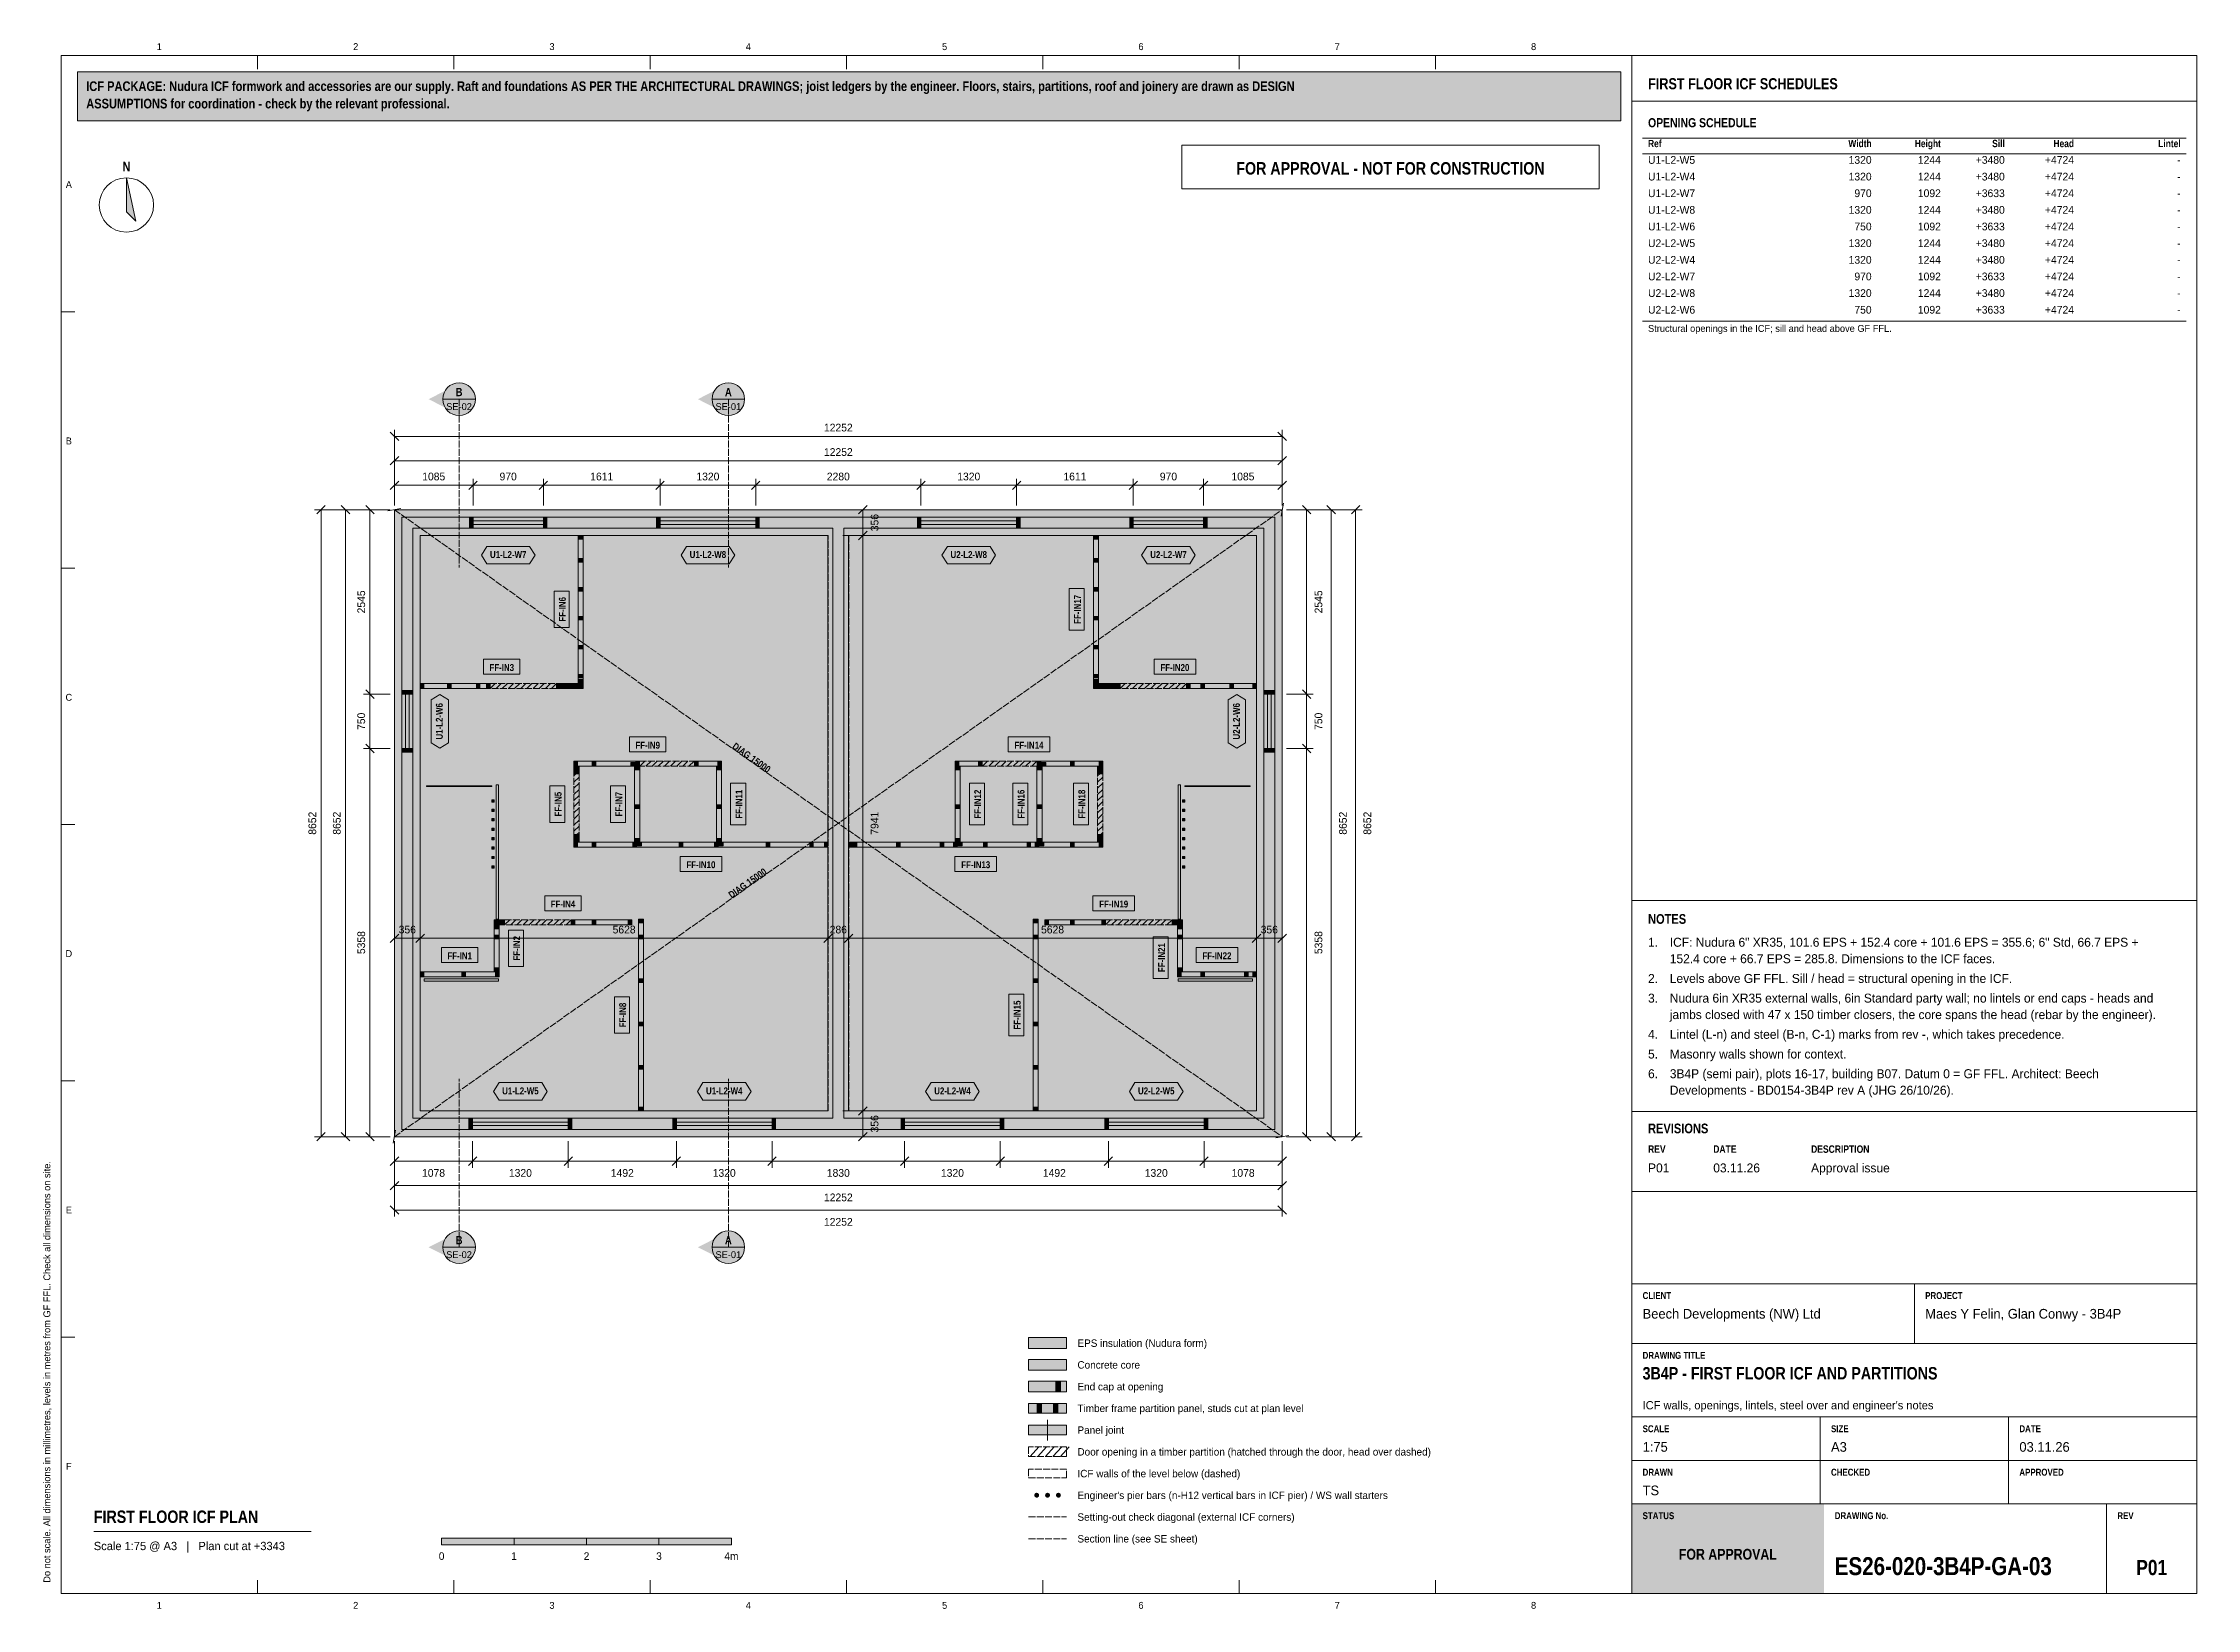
# Model space of a CAD drawing. Header units: millimetres. Extents: x 17 to 413, y 4 to 292.
import ezdxf
from ezdxf.enums import TextEntityAlignment as Align

# ---------------------------------------------------------------- set-up
doc = ezdxf.new("R2010")
doc.units = ezdxf.units.MM
doc.linetypes.add('DASHED', pattern=[1.524, 1.27, -0.254])
for name, color, linetype in [('FILL-C_9E1A1A', 7, 'Continuous'), ('FILL-C_B2B2B5', 7, 'Continuous'), ('FILL-EPS', 7, 'Continuous'), ('FILL-INK', 7, 'Continuous'), ('FILL-RED', 7, 'Continuous'), ('FILL-TEAL', 7, 'Continuous'), ('FILL-TEAL_DK', 7, 'Continuous'), ('FILL-TIMBER', 7, 'Continuous'), ('FILL-WHITE', 7, 'Continuous'), ('LINE-C_85297A', 7, 'Continuous'), ('LINE-C_85297A-DASH', 7, 'DASHED'), ('LINE-INK', 7, 'Continuous'), ('LINE-INK-DASH', 7, 'DASHED'), ('LINE-RED', 7, 'Continuous'), ('LINE-RED-DASH', 7, 'DASHED'), ('LINE-STEEL_GREY', 7, 'Continuous'), ('LINE-STEEL_GREY-DASH', 7, 'DASHED'), ('LINE-TEAL', 7, 'Continuous'), ('LINE-TEAL_DK', 7, 'Continuous'), ('LINE-TIMBER_DK', 7, 'Continuous'), ('TEXT-C_85297A', 7, 'Continuous'), ('TEXT-EPS', 7, 'Continuous'), ('TEXT-INK', 7, 'Continuous'), ('TEXT-RED', 7, 'Continuous'), ('TEXT-STEEL_GREY', 7, 'Continuous'), ('TEXT-TEAL', 7, 'Continuous'), ('TEXT-TEAL_DK', 7, 'Continuous'), ('TEXT-WHITE', 7, 'Continuous')]:
    doc.layers.add(name, color=color, linetype=linetype)
doc.styles.add('OpenSansCondensed-Bold', font='OpenSansCondensed-Bold.ttf')

msp = doc.modelspace()

# ---------------------------------------------------------------- texts
at = {"layer": 'TEXT-C_85297A', "style": 'OpenSansCondensed-Bold'}
for rotation, p in [(-35.2293, (146.66, 160.29)), (35.2293, (146.66, 137.21))]:
    msp.add_text('DIAG 15000', height=1.27, rotation=rotation, dxfattribs=at).set_placement(p, align=Align.CENTER)
at = {"layer": 'TEXT-EPS', "style": 'OpenSansCondensed-Bold'}
msp.add_text('STATUS', height=1.27, dxfattribs=at).set_placement((311, 20.7))
at = {"layer": 'TEXT-INK', "style": 'OpenSansCondensed-Bold'}
for s, height, p in [('ASSUMPTIONS for coordination - check by the relevant professional.', 1.778, (24.6, 280.27)), ('ICF PACKAGE: Nudura ICF formwork and accessories are our supply. Raft and foundations AS PER THE ARCHITECTURAL DRAWINGS; joist ledgers by the engineer. Floors, stairs, partitions, roof and joinery are drawn as DESIGN', 1.778, (24.6, 283.47)), ('OPENING SCHEDULE', 1.6764, (312, 276.8)), ('NOTES', 1.778, (312, 130.24)), ('REVISIONS', 1.778, (312, 91.7)), ('3B4P - FIRST FLOOR ICF AND PARTITIONS', 2.286, (311, 46.4)), ('FIRST FLOOR ICF PLAN', 2.286, (26, 20)), ('ES26-020-3B4P-GA-03', 3.302, (346.36, 10.4))]:
    msp.add_text(s, height=height, dxfattribs=at).set_placement(p)
for s, height, p in [('N', 1.78, (32, 268.7)), ('FF-IN3', 1.27, (101.07, 176.76)), ('FF-IN20', 1.27, (224.93, 176.76)), ('FF-IN9', 1.27, (127.92, 162.46)), ('FF-IN14', 1.27, (198.08, 162.46)), ('FF-IN10', 1.27, (137.72, 140.48)), ('FF-IN13', 1.27, (188.28, 140.48)), ('FF-IN4', 1.27, (112.33, 133.24)), ('FF-IN19', 1.27, (213.67, 133.24)), ('FF-IN1', 1.27, (93.33, 123.72)), ('FF-IN22', 1.27, (232.67, 123.72)), ('P01', 2.794, (404.68, 10.4))]:
    msp.add_text(s, height=height, dxfattribs=at).set_placement(p, align=Align.CENTER)
at = {"layer": 'TEXT-INK'}
for s, height, p in [('U1-L2-W5', 1.422, (312, 270.08)), ('U1-L2-W4', 1.422, (312, 267.01)), ('U1-L2-W7', 1.422, (312, 263.95)), ('U1-L2-W8', 1.422, (312, 260.89)), ('U1-L2-W6', 1.422, (312, 257.83)), ('U2-L2-W5', 1.422, (312, 254.76)), ('U2-L2-W4', 1.422, (312, 251.7)), ('U2-L2-W7', 1.422, (312, 248.64)), ('U2-L2-W8', 1.422, (312, 245.58)), ('U2-L2-W6', 1.422, (312, 242.51)), ('1.', 1.651, (312, 126.02)), ('ICF: Nudura 6" XR35, 101.6 EPS + 152.4 core + 101.6 EPS = 355.6; 6" Std, 66.7 EPS +', 1.651, (316, 126.02)), ('152.4 core + 66.7 EPS = 285.8. Dimensions to the ICF faces.', 1.651, (316, 122.99)), ('2.', 1.651, (312, 119.36)), ('Levels above GF FFL. Sill / head = structural opening in the ICF.', 1.651, (316, 119.36)), ('3.', 1.651, (312, 115.74)), ('Nudura 6in XR35 external walls, 6in Standard party wall; no lintels or end caps - heads and', 1.651, (316, 115.74)), ('jambs closed with 47 x 150 timber closers, the core spans the head (rebar by the engineer).', 1.651, (316, 112.71)), ('4.', 1.651, (312, 109.08)), ('5.', 1.651, (312, 105.45)), ('Lintel (L-n) and steel (B-n, C-1) marks from rev -, which takes precedence.', 1.651, (316, 109.08)), ('Masonry walls shown for context.', 1.651, (316, 105.45)), ('6.', 1.651, (312, 101.83)), ('3B4P (semi pair), plots 16-17, building B07. Datum 0 = GF FFL. Architect: Beech', 1.651, (316, 101.83)), ('Developments - BD0154-3B4P rev A (JHG 26/10/26).', 1.651, (316, 98.8)), ('P01', 1.651, (312, 84.5)), ('03.11.26', 1.651, (324, 84.5)), ('Approval issue', 1.651, (342, 84.5)), ('Beech Developments (NW) Ltd', 1.778, (311, 57.6)), ('Maes Y Felin, Glan Conwy - 3B4P', 1.778, (363, 57.6)), ('EPS insulation (Nudura form)', 1.3716, (207, 52.4)), ('Concrete core', 1.3716, (207, 48.4)), ('End cap at opening', 1.3716, (207, 44.4)), ('Timber frame partition panel, studs cut at plan level', 1.3716, (207, 40.4)), ('Panel joint', 1.3716, (207, 36.4)), ('Door opening in a timber partition (hatched through the door, head over dashed)', 1.3716, (207, 32.4)), ('1:75', 1.778, (311, 33.1)), ('A3', 1.778, (345.67, 33.1)), ('03.11.26', 1.778, (380.33, 33.1)), ('ICF walls of the level below (dashed)', 1.3716, (207, 28.4)), ("Engineer's pier bars (n-H12 vertical bars in ICF pier) / WS wall starters", 1.3716, (207, 24.4)), ('TS', 1.778, (311, 25.1)), ('Setting-out check diagonal (external ICF corners)', 1.3716, (207, 20.4)), ('Section line (see SE sheet)', 1.3716, (207, 16.4))]:
    msp.add_text(s, height=height, dxfattribs=at).set_placement(p)
for s, height, p in [('1320', 1.422, (353.14, 270.08)), ('1244', 1.422, (365.88, 270.08)), ('+3480', 1.422, (377.64, 270.08)), ('+4724', 1.422, (390.38, 270.08)), ('-', 1.42, (410, 270.08)), ('1320', 1.422, (353.14, 267.01)), ('1244', 1.422, (365.88, 267.01)), ('+3480', 1.422, (377.64, 267.01)), ('+4724', 1.422, (390.38, 267.01)), ('-', 1.42, (410, 267.01)), ('1320', 1.422, (353.14, 260.89)), ('970', 1.422, (353.14, 263.95)), ('1092', 1.422, (365.88, 263.95)), ('1244', 1.422, (365.88, 260.89)), ('+3633', 1.422, (377.64, 263.95)), ('+3480', 1.422, (377.64, 260.89)), ('+4724', 1.422, (390.38, 263.95)), ('+4724', 1.422, (390.38, 260.89)), ('-', 1.42, (410, 263.95)), ('750', 1.422, (353.14, 257.83)), ('1092', 1.422, (365.88, 257.83)), ('+3633', 1.422, (377.64, 257.83)), ('+4724', 1.422, (390.38, 257.83)), ('-', 1.42, (410, 260.89)), ('-', 1.42, (410, 257.83)), ('1320', 1.422, (353.14, 254.76)), ('1244', 1.422, (365.88, 254.76)), ('+3480', 1.422, (377.64, 254.76)), ('+4724', 1.422, (390.38, 254.76)), ('-', 1.42, (410, 254.76)), ('1320', 1.422, (353.14, 251.7)), ('970', 1.422, (353.14, 248.64)), ('1244', 1.422, (365.88, 251.7)), ('1092', 1.422, (365.88, 248.64)), ('+3480', 1.422, (377.64, 251.7)), ('+3633', 1.422, (377.64, 248.64)), ('+4724', 1.422, (390.38, 251.7)), ('+4724', 1.422, (390.38, 248.64)), ('-', 1.42, (410, 251.7)), ('1320', 1.422, (353.14, 245.58)), ('1244', 1.422, (365.88, 245.58)), ('+3480', 1.422, (377.64, 245.58)), ('+4724', 1.422, (390.38, 245.58)), ('-', 1.42, (410, 248.64)), ('-', 1.42, (410, 245.58)), ('750', 1.422, (353.14, 242.51)), ('1092', 1.422, (365.88, 242.51)), ('+3633', 1.422, (377.64, 242.51)), ('+4724', 1.422, (390.38, 242.51)), ('-', 1.42, (410, 242.51))]:
    msp.add_text(s, height=height, dxfattribs=at).set_placement(p, align=Align.RIGHT)
for s, height, p in [('12252', 1.422, (163, 220.83)), ('12252', 1.422, (163, 216.33)), ('1085', 1.422, (88.55, 211.83)), ('970', 1.422, (102.25, 211.83)), ('1611', 1.422, (119.46, 211.83)), ('1320', 1.422, (139, 211.83)), ('2280', 1.422, (163, 211.83)), ('1320', 1.422, (187, 211.83)), ('1611', 1.422, (206.54, 211.83)), ('970', 1.422, (223.75, 211.83)), ('1085', 1.422, (237.45, 211.83)), ('356', 1.422, (83.69, 128.47)), ('5628', 1.422, (123.58, 128.47)), ('286', 1.422, (163, 128.47)), ('5628', 1.422, (202.42, 128.47)), ('356', 1.422, (242.31, 128.47)), ('1078', 1.422, (88.51, 83.69)), ('1320', 1.422, (104.5, 83.69)), ('1492', 1.422, (123.25, 83.69)), ('1320', 1.422, (142, 83.69)), ('1830', 1.422, (163, 83.69)), ('1320', 1.422, (184, 83.69)), ('1492', 1.422, (202.75, 83.69)), ('1320', 1.422, (221.5, 83.69)), ('1078', 1.422, (237.49, 83.69)), ('12252', 1.422, (163, 79.19)), ('12252', 1.422, (163, 74.69)), ('0', 1.4, (90, 13.2)), ('1', 1.4, (103.33, 13.2)), ('2', 1.4, (116.67, 13.2)), ('3', 1.4, (130, 13.2)), ('4m', 1.397, (143.33, 13.2))]:
    msp.add_text(s, height=height, dxfattribs=at).set_placement(p, align=Align.CENTER)
for s, p in [('356', (170.38, 204.06)), ('2545', (75.92, 189.47)), ('2545', (252.06, 189.47)), ('750', (75.92, 167.5)), ('750', (252.06, 167.5)), ('8652', (66.92, 148.75)), ('8652', (71.42, 148.75)), ('7941', (170.38, 148.75)), ('8652', (256.56, 148.75)), ('8652', (261.06, 148.75)), ('5358', (75.92, 126.78)), ('5358', (252.06, 126.78)), ('356', (170.38, 93.44))]:
    msp.add_text(s, height=1.422, rotation=90, dxfattribs=at).set_placement(p, align=Align.CENTER)
at = {"layer": 'TEXT-INK', "style": 'OpenSansCondensed-Bold'}
for s, p in [('FF-IN6', (112.85, 188.1)), ('FF-IN17', (207.64, 188.1)), ('FF-IN11', (145.35, 152.25)), ('FF-IN12', (189.28, 152.25)), ('FF-IN16', (197.26, 152.25)), ('FF-IN18', (208.43, 152.25)), ('FF-IN5', (112.07, 152.25)), ('FF-IN7', (123.24, 152.25)), ('FF-IN2', (104.45, 125.73)), ('FF-IN21', (223.12, 124.02)), ('FF-IN8', (123.95, 113.45)), ('FF-IN15', (196.55, 113.45))]:
    msp.add_text(s, height=1.27, rotation=90, dxfattribs=at).set_placement(p, align=Align.CENTER)
at = {"layer": 'TEXT-RED', "style": 'OpenSansCondensed-Bold'}
for s, height, p in [('FOR APPROVAL - NOT FOR CONSTRUCTION', 2.286, (264.6, 268.1)), ('B', 1.52, (93.21, 227.32)), ('A', 1.52, (142.76, 227.32)), ('B', 1.52, (93.21, 71.28)), ('A', 1.52, (142.76, 71.28))]:
    msp.add_text(s, height=height, dxfattribs=at).set_placement(p, align=Align.CENTER)
at = {"layer": 'TEXT-RED'}
for s, p in [('SE-02', (93.21, 224.77)), ('SE-01', (142.76, 224.77)), ('SE-02', (93.21, 68.73)), ('SE-01', (142.76, 68.73))]:
    msp.add_text(s, height=1.27, dxfattribs=at).set_placement(p, align=Align.CENTER)
at = {"layer": 'TEXT-STEEL_GREY'}
for s, p in [('1', (38.06, 291)), ('2', (74.19, 291)), ('3', (110.31, 291)), ('4', (146.44, 291)), ('5', (182.56, 291)), ('6', (218.69, 291)), ('7', (254.81, 291)), ('8', (290.94, 291)), ('A', (21.4, 265.62)), ('B', (21.4, 218.45)), ('C', (21.4, 171.28)), ('D', (21.4, 124.12)), ('E', (21.4, 76.95)), ('F', (21.4, 29.78)), ('1', (38.06, 4.2)), ('2', (74.19, 4.2)), ('3', (110.31, 4.2)), ('4', (146.44, 4.2)), ('5', (182.56, 4.2)), ('6', (218.69, 4.2)), ('7', (254.81, 4.2)), ('8', (290.94, 4.2))]:
    msp.add_text(s, height=1.27, dxfattribs=at).set_placement(p, align=Align.CENTER)
at = {"layer": 'TEXT-STEEL_GREY', "style": 'OpenSansCondensed-Bold'}
for s, height, p in [('Ref', 1.346, (312, 273.14)), ('REV', 1.372, (312, 88.1)), ('DATE', 1.372, (324, 88.1)), ('DESCRIPTION', 1.3716, (342, 88.1)), ('CLIENT', 1.27, (311, 61.2)), ('PROJECT', 1.27, (363, 61.2)), ('DRAWING TITLE', 1.27, (311, 50.2)), ('SCALE', 1.27, (311, 36.7)), ('SIZE', 1.27, (345.67, 36.7)), ('DATE', 1.27, (380.33, 36.7)), ('DRAWN', 1.27, (311, 28.7)), ('CHECKED', 1.27, (345.67, 28.7)), ('APPROVED', 1.27, (380.33, 28.7)), ('DRAWING No.', 1.27, (346.36, 20.7)), ('REV', 1.27, (398.36, 20.7))]:
    msp.add_text(s, height=height, dxfattribs=at).set_placement(p)
for s, p in [('Width', (353.14, 273.14)), ('Height', (365.88, 273.14)), ('Sill', (377.64, 273.14)), ('Head', (390.38, 273.14)), ('Lintel', (410, 273.14))]:
    msp.add_text(s, height=1.346, dxfattribs=at).set_placement(p, align=Align.RIGHT)
at = {"layer": 'TEXT-STEEL_GREY'}
for s, height, p in [('Structural openings in the ICF; sill and head above GF FFL.', 1.27, (312, 239.15)), ("ICF walls, openings, lintels, steel over and engineer's notes", 1.524, (311, 40.9)), ('Scale 1:75 @ A3   |   Plan cut at +3343', 1.524, (26, 15))]:
    msp.add_text(s, height=height, dxfattribs=at).set_placement(p)
msp.add_text('Do not scale. All dimensions in millimetres, levels in metres from GF FFL. Check all dimensions on site.', height=1.27, rotation=90, dxfattribs=at).set_placement((18, 9))
at = {"layer": 'TEXT-TEAL', "style": 'OpenSansCondensed-Bold'}
msp.add_text('FIRST FLOOR ICF SCHEDULES', height=2.032, dxfattribs=at).set_placement((312, 283.8))
at = {"layer": 'TEXT-TEAL_DK', "style": 'OpenSansCondensed-Bold'}
for s, p in [('U1-L2-W7', (102.25, 197.54)), ('U1-L2-W8', (139, 197.54)), ('U2-L2-W8', (187, 197.54)), ('U2-L2-W7', (223.75, 197.54)), ('U1-L2-W5', (104.5, 98.86)), ('U1-L2-W4', (142, 98.86)), ('U2-L2-W4', (184, 98.86)), ('U2-L2-W5', (221.5, 98.86))]:
    msp.add_text(s, height=1.27, dxfattribs=at).set_placement(p, align=Align.CENTER)
for s, p in [('U1-L2-W6', (90.21, 167.5)), ('U2-L2-W6', (236.89, 167.5))]:
    msp.add_text(s, height=1.27, rotation=90, dxfattribs=at).set_placement(p, align=Align.CENTER)
at = {"layer": 'TEXT-WHITE', "style": 'OpenSansCondensed-Bold'}
msp.add_text('FOR APPROVAL', height=1.9812, dxfattribs=at).set_placement((326.68, 13.25), align=Align.CENTER)

# ---------------------------------------------------------------- hatches: boundary and pattern name
at = {"layer": 'FILL-C_9E1A1A', "true_color": 0x9e1a1a}
h = msp.add_hatch(color=24, dxfattribs=at)
h.dxf.hatch_style = 1
h.paths.add_polyline_path([(199.95, 25.1), (199.93, 25.22), (199.89, 25.32), (199.82, 25.42), (199.72, 25.49), (199.62, 25.53), (199.5, 25.55), (199.38, 25.53), (199.28, 25.49), (199.18, 25.42), (199.11, 25.32), (199.07, 25.22), (199.05, 25.1), (199.07, 24.98), (199.11, 24.88), (199.18, 24.78), (199.28, 24.71), (199.38, 24.67), (199.5, 24.65), (199.62, 24.67), (199.72, 24.71), (199.82, 24.78), (199.89, 24.88), (199.93, 24.98)])
h = msp.add_hatch(color=24, dxfattribs=at)
h.dxf.hatch_style = 1
h.paths.add_polyline_path([(201.95, 25.1), (201.93, 25.22), (201.89, 25.32), (201.82, 25.42), (201.72, 25.49), (201.62, 25.53), (201.5, 25.55), (201.38, 25.53), (201.28, 25.49), (201.18, 25.42), (201.11, 25.32), (201.07, 25.22), (201.05, 25.1), (201.07, 24.98), (201.11, 24.88), (201.18, 24.78), (201.28, 24.71), (201.38, 24.67), (201.5, 24.65), (201.62, 24.67), (201.72, 24.71), (201.82, 24.78), (201.89, 24.88), (201.93, 24.98)])
h = msp.add_hatch(color=24, dxfattribs=at)
h.dxf.hatch_style = 1
h.paths.add_polyline_path([(203.95, 25.1), (203.93, 25.22), (203.89, 25.32), (203.82, 25.42), (203.72, 25.49), (203.62, 25.53), (203.5, 25.55), (203.38, 25.53), (203.28, 25.49), (203.18, 25.42), (203.11, 25.32), (203.07, 25.22), (203.05, 25.1), (203.07, 24.98), (203.11, 24.88), (203.18, 24.78), (203.28, 24.71), (203.38, 24.67), (203.5, 24.65), (203.62, 24.67), (203.72, 24.71), (203.82, 24.78), (203.89, 24.88), (203.93, 24.98)])
at = {"layer": 'FILL-C_B2B2B5', "true_color": 0xb2b2b5}
h = msp.add_hatch(color=253, dxfattribs=at)
h.dxf.hatch_style = 1
h.paths.add_polyline_path([(243.33, 205.08), (243.33, 92.42), (82.67, 92.42), (82.67, 205.08)])
h.paths.add_polyline_path([(241.3, 94.45), (241.3, 203.05), (164.02, 203.05), (164.02, 94.45)], flags=0)
h.paths.add_polyline_path([(84.7, 203.05), (84.7, 94.45), (161.98, 94.45), (161.98, 203.05)], flags=0)
h = msp.add_hatch(color=253, dxfattribs=at)
h.dxf.hatch_style = 1
h.paths.add_polyline_path([(198, 48.1), (205, 48.1), (205, 50.1), (198, 50.1)])
at = {"layer": 'FILL-EPS', "true_color": 0xccffff}
h = msp.add_hatch(color=7, dxfattribs=at)
h.dxf.hatch_style = 1
h.paths.add_polyline_path([(81.32, 206.43), (244.68, 206.43), (244.68, 91.07), (81.32, 91.07)])
h.paths.add_polyline_path([(82.67, 205.08), (82.67, 92.42), (243.33, 92.42), (243.33, 205.08)], flags=0)
h = msp.add_hatch(color=7, dxfattribs=at)
h.dxf.hatch_style = 1
h.paths.add_polyline_path([(161.98, 203.05), (161.98, 94.45), (84.7, 94.45), (84.7, 203.05)])
h.paths.add_polyline_path([(161.09, 95.81), (161.09, 201.69), (86.06, 201.69), (86.06, 95.81)], flags=0)
h = msp.add_hatch(color=7, dxfattribs=at)
h.dxf.hatch_style = 1
h.paths.add_polyline_path([(164.02, 94.45), (164.02, 203.05), (241.3, 203.05), (241.3, 94.45)])
h.paths.add_polyline_path([(239.94, 201.69), (164.9, 201.69), (164.9, 95.81), (239.94, 95.81)], flags=0)
h = msp.add_hatch(color=7, dxfattribs=at)
h.dxf.hatch_style = 1
h.paths.add_polyline_path([(198, 52.1), (205, 52.1), (205, 54.1), (198, 54.1)])
h = msp.add_hatch(color=7, dxfattribs=at)
h.dxf.hatch_style = 1
h.paths.add_polyline_path([(198, 44.1), (205, 44.1), (205, 46.1), (198, 46.1)])
at = {"layer": 'FILL-INK', "true_color": 0x14141a}
h = msp.add_hatch(color=250, dxfattribs=at)
h.dxf.hatch_style = 1
h.paths.add_polyline_path([(32, 267.5), (33.75, 259.5), (32, 261.25)])
h = msp.add_hatch(color=250, dxfattribs=at)
h.dxf.hatch_style = 1
h.paths.add_polyline_path([(90, 16), (103.33, 16), (103.33, 17.2), (90, 17.2)])
h = msp.add_hatch(color=250, dxfattribs=at)
h.dxf.hatch_style = 1
h.paths.add_polyline_path([(116.67, 16), (130, 16), (130, 17.2), (116.67, 17.2)])
at = {"layer": 'FILL-RED', "true_color": 0xb81a1f}
h = msp.add_hatch(color=242, dxfattribs=at)
h.dxf.hatch_style = 1
h.paths.add_polyline_path([(87.61, 226.77), (93.21, 223.92), (93.21, 229.62)])
h = msp.add_hatch(color=242, dxfattribs=at)
h.dxf.hatch_style = 1
h.paths.add_polyline_path([(137.16, 226.77), (142.76, 223.92), (142.76, 229.62)])
h = msp.add_hatch(color=242, dxfattribs=at)
h.dxf.hatch_style = 1
h.paths.add_polyline_path([(87.61, 70.73), (93.21, 67.88), (93.21, 73.58)])
h = msp.add_hatch(color=242, dxfattribs=at)
h.dxf.hatch_style = 1
h.paths.add_polyline_path([(137.16, 70.73), (142.76, 67.88), (142.76, 73.58)])
at = {"layer": 'FILL-TEAL', "true_color": 0x009e85}
h = msp.add_hatch(color=124, dxfattribs=at)
h.dxf.hatch_style = 1
h.paths.add_polyline_path([(309.01, 7), (344.37, 7), (344.37, 23.5), (309.01, 23.5)])
at = {"layer": 'FILL-TEAL_DK', "true_color": 0x006b5c}
h = msp.add_hatch(color=126, dxfattribs=at)
h.dxf.hatch_style = 1
h.paths.add_polyline_path([(95.12, 205.08), (95.78, 205.08), (95.78, 203.04), (95.12, 203.04)])
h = msp.add_hatch(color=126, dxfattribs=at)
h.dxf.hatch_style = 1
h.paths.add_polyline_path([(108.72, 205.08), (109.38, 205.08), (109.38, 203.04), (108.72, 203.04)])
h = msp.add_hatch(color=126, dxfattribs=at)
h.dxf.hatch_style = 1
h.paths.add_polyline_path([(129.53, 205.08), (130.2, 205.08), (130.2, 203.04), (129.53, 203.04)])
h = msp.add_hatch(color=126, dxfattribs=at)
h.dxf.hatch_style = 1
h.paths.add_polyline_path([(147.8, 203.04), (147.8, 205.08), (148.46, 205.08), (148.46, 203.04), (147.8, 203.04)])
h = msp.add_hatch(color=126, dxfattribs=at)
h.dxf.hatch_style = 1
h.paths.add_polyline_path([(177.54, 203.04), (177.54, 205.08), (178.2, 205.08), (178.2, 203.04), (177.54, 203.04)])
h = msp.add_hatch(color=126, dxfattribs=at)
h.dxf.hatch_style = 1
h.paths.add_polyline_path([(195.8, 205.08), (196.47, 205.08), (196.47, 203.04), (195.8, 203.04)])
h = msp.add_hatch(color=126, dxfattribs=at)
h.dxf.hatch_style = 1
h.paths.add_polyline_path([(216.62, 205.08), (217.28, 205.08), (217.28, 203.04), (216.62, 203.04)])
h = msp.add_hatch(color=126, dxfattribs=at)
h.dxf.hatch_style = 1
h.paths.add_polyline_path([(230.22, 205.08), (230.88, 205.08), (230.88, 203.04), (230.22, 203.04)])
h = msp.add_hatch(color=126, dxfattribs=at)
h.dxf.hatch_style = 1
h.paths.add_polyline_path([(82.67, 173.17), (84.71, 173.17), (84.71, 172.5), (82.67, 172.5)])
h = msp.add_hatch(color=126, dxfattribs=at)
h.dxf.hatch_style = 1
h.paths.add_polyline_path([(241.29, 172.5), (241.29, 173.17), (243.33, 173.17), (243.33, 172.5), (241.29, 172.5)])
h = msp.add_hatch(color=126, dxfattribs=at)
h.dxf.hatch_style = 1
h.paths.add_polyline_path([(82.67, 162.5), (84.71, 162.5), (84.71, 161.83), (82.67, 161.83)])
h = msp.add_hatch(color=126, dxfattribs=at)
h.dxf.hatch_style = 1
h.paths.add_polyline_path([(241.29, 161.83), (241.29, 162.5), (243.33, 162.5), (243.33, 161.83), (241.29, 161.83)])
h = msp.add_hatch(color=126, dxfattribs=at)
h.dxf.hatch_style = 1
h.paths.add_polyline_path([(95.03, 92.42), (95.03, 94.46), (95.7, 94.46), (95.7, 92.42), (95.03, 92.42)])
h = msp.add_hatch(color=126, dxfattribs=at)
h.dxf.hatch_style = 1
h.paths.add_polyline_path([(113.3, 94.46), (113.96, 94.46), (113.96, 92.42), (113.3, 92.42)])
h = msp.add_hatch(color=126, dxfattribs=at)
h.dxf.hatch_style = 1
h.paths.add_polyline_path([(132.53, 94.46), (133.2, 94.46), (133.2, 92.42), (132.53, 92.42)])
h = msp.add_hatch(color=126, dxfattribs=at)
h.dxf.hatch_style = 1
h.paths.add_polyline_path([(150.8, 94.46), (151.46, 94.46), (151.46, 92.42), (150.8, 92.42)])
h = msp.add_hatch(color=126, dxfattribs=at)
h.dxf.hatch_style = 1
h.paths.add_polyline_path([(174.54, 94.46), (175.2, 94.46), (175.2, 92.42), (174.54, 92.42)])
h = msp.add_hatch(color=126, dxfattribs=at)
h.dxf.hatch_style = 1
h.paths.add_polyline_path([(192.8, 94.46), (193.47, 94.46), (193.47, 92.42), (192.8, 92.42)])
h = msp.add_hatch(color=126, dxfattribs=at)
h.dxf.hatch_style = 1
h.paths.add_polyline_path([(212.04, 94.46), (212.7, 94.46), (212.7, 92.42), (212.04, 92.42)])
h = msp.add_hatch(color=126, dxfattribs=at)
h.dxf.hatch_style = 1
h.paths.add_polyline_path([(230.3, 94.46), (230.97, 94.46), (230.97, 92.42), (230.3, 92.42)])
h = msp.add_hatch(color=126, dxfattribs=at)
h.dxf.hatch_style = 1
h.paths.add_polyline_path([(203, 44.1), (203.9, 44.1), (203.9, 46.1), (203, 46.1)])
at = {"layer": 'FILL-TIMBER', "true_color": 0xeddbb8}
h = msp.add_hatch(color=254, dxfattribs=at)
h.dxf.hatch_style = 1
h.paths.add_polyline_path([(116.07, 201.69), (116.07, 201.21), (116.07, 201.02), (115.8, 201.02), (115.14, 201.02), (115.14, 201.49), (115.14, 201.69), (115.41, 201.69)])
h = msp.add_hatch(color=254, dxfattribs=at)
h.dxf.hatch_style = 1
h.paths.add_polyline_path([(210.86, 201.69), (210.86, 201.21), (210.86, 201.02), (210.59, 201.02), (209.93, 201.02), (209.93, 201.49), (209.93, 201.69), (210.2, 201.69)])
h = msp.add_hatch(color=254, dxfattribs=at)
h.dxf.hatch_style = 1
h.paths.add_polyline_path([(116.07, 197.47), (116.07, 197), (116.07, 196.81), (115.8, 196.81), (115.14, 196.81), (115.14, 197.28), (115.14, 197.47), (115.41, 197.47)])
h = msp.add_hatch(color=254, dxfattribs=at)
h.dxf.hatch_style = 1
h.paths.add_polyline_path([(210.86, 197.47), (210.86, 197), (210.86, 196.81), (210.59, 196.81), (209.93, 196.81), (209.93, 197.28), (209.93, 197.47), (210.2, 197.47)])
h = msp.add_hatch(color=254, dxfattribs=at)
h.dxf.hatch_style = 1
h.paths.add_polyline_path([(116.07, 192.14), (116.07, 191.67), (116.07, 191.47), (115.8, 191.47), (115.14, 191.47), (115.14, 191.95), (115.14, 192.14), (115.41, 192.14)])
h = msp.add_hatch(color=254, dxfattribs=at)
h.dxf.hatch_style = 1
h.paths.add_polyline_path([(210.86, 192.14), (210.86, 191.67), (210.86, 191.47), (210.59, 191.47), (209.93, 191.47), (209.93, 191.95), (209.93, 192.14), (210.2, 192.14)])
h = msp.add_hatch(color=254, dxfattribs=at)
h.dxf.hatch_style = 1
h.paths.add_polyline_path([(116.07, 186.81), (116.07, 186.34), (116.07, 186.14), (115.8, 186.14), (115.14, 186.14), (115.14, 186.61), (115.14, 186.81), (115.41, 186.81)])
h = msp.add_hatch(color=254, dxfattribs=at)
h.dxf.hatch_style = 1
h.paths.add_polyline_path([(210.86, 186.81), (210.86, 186.34), (210.86, 186.14), (210.59, 186.14), (209.93, 186.14), (209.93, 186.61), (209.93, 186.81), (210.2, 186.81)])
h = msp.add_hatch(color=254, dxfattribs=at)
h.dxf.hatch_style = 1
h.paths.add_polyline_path([(116.07, 181.47), (116.07, 181), (116.07, 180.81), (115.8, 180.81), (115.14, 180.81), (115.14, 181.28), (115.14, 181.47), (115.41, 181.47)])
h = msp.add_hatch(color=254, dxfattribs=at)
h.dxf.hatch_style = 1
h.paths.add_polyline_path([(210.86, 181.47), (210.86, 181), (210.86, 180.81), (210.59, 180.81), (209.93, 180.81), (209.93, 181.28), (209.93, 181.47), (210.2, 181.47)])
h = msp.add_hatch(color=254, dxfattribs=at)
h.dxf.hatch_style = 1
h.paths.add_polyline_path([(86.73, 173.55), (86.26, 173.55), (86.06, 173.55), (86.06, 173.82), (86.06, 174.48), (86.54, 174.48), (86.73, 174.48), (86.73, 174.21)])
h = msp.add_hatch(color=254, dxfattribs=at)
h.dxf.hatch_style = 1
h.paths.add_polyline_path([(91.73, 173.55), (91.25, 173.55), (91.06, 173.55), (91.06, 173.82), (91.06, 174.48), (91.53, 174.48), (91.73, 174.48), (91.73, 174.21)])
h = msp.add_hatch(color=254, dxfattribs=at)
h.dxf.hatch_style = 1
h.paths.add_polyline_path([(97.06, 173.55), (96.59, 173.55), (96.39, 173.55), (96.39, 173.82), (96.39, 174.48), (96.86, 174.48), (97.06, 174.48), (97.06, 174.21)])
h = msp.add_hatch(color=254, dxfattribs=at)
h.dxf.hatch_style = 1
h.paths.add_polyline_path([(98.91, 173.55), (98.44, 173.55), (98.24, 173.55), (98.24, 173.82), (98.24, 174.48), (98.72, 174.48), (98.91, 174.48), (98.91, 174.21)])
h = msp.add_hatch(color=254, dxfattribs=at)
h.dxf.hatch_style = 1
h.paths.add_polyline_path([(111.82, 173.55), (111.35, 173.55), (111.15, 173.55), (111.15, 173.82), (111.15, 174.48), (111.62, 174.48), (111.82, 174.48), (111.82, 174.21)])
h = msp.add_hatch(color=254, dxfattribs=at)
h.dxf.hatch_style = 1
h.paths.add_polyline_path([(113.06, 173.55), (112.59, 173.55), (112.39, 173.55), (112.39, 173.82), (112.39, 174.48), (112.86, 174.48), (113.06, 174.48), (113.06, 174.21)])
h = msp.add_hatch(color=254, dxfattribs=at)
h.dxf.hatch_style = 1
h.paths.add_polyline_path([(116.07, 176.14), (116.07, 175.67), (116.07, 175.47), (115.8, 175.47), (115.14, 175.47), (115.14, 175.95), (115.14, 176.14), (115.41, 176.14)])
h = msp.add_hatch(color=254, dxfattribs=at)
h.dxf.hatch_style = 1
h.paths.add_polyline_path([(116.07, 175.17), (116.07, 174.7), (116.07, 174.51), (115.8, 174.51), (115.14, 174.51), (115.14, 174.98), (115.14, 175.17), (115.41, 175.17)])
h = msp.add_hatch(color=254, dxfattribs=at)
h.dxf.hatch_style = 1
h.paths.add_polyline_path([(116.07, 173.55), (115.6, 173.55), (115.4, 173.55), (115.4, 173.82), (115.4, 174.48), (115.88, 174.48), (116.07, 174.48), (116.07, 174.21)])
h = msp.add_hatch(color=254, dxfattribs=at)
h.dxf.hatch_style = 1
h.paths.add_polyline_path([(210.86, 176.14), (210.86, 175.67), (210.86, 175.47), (210.59, 175.47), (209.93, 175.47), (209.93, 175.95), (209.93, 176.14), (210.2, 176.14)])
h = msp.add_hatch(color=254, dxfattribs=at)
h.dxf.hatch_style = 1
h.paths.add_polyline_path([(210.86, 175.17), (210.86, 174.7), (210.86, 174.51), (210.59, 174.51), (209.93, 174.51), (209.93, 174.98), (209.93, 175.17), (210.2, 175.17)])
h = msp.add_hatch(color=254, dxfattribs=at)
h.dxf.hatch_style = 1
h.paths.add_polyline_path([(210.6, 173.55), (210.12, 173.55), (209.93, 173.55), (209.93, 173.82), (209.93, 174.48), (210.4, 174.48), (210.6, 174.48), (210.6, 174.21)])
h = msp.add_hatch(color=254, dxfattribs=at)
h.dxf.hatch_style = 1
h.paths.add_polyline_path([(214.85, 173.55), (214.38, 173.55), (214.18, 173.55), (214.18, 173.82), (214.18, 174.48), (214.65, 174.48), (214.85, 174.48), (214.85, 174.21)])
h = msp.add_hatch(color=254, dxfattribs=at)
h.dxf.hatch_style = 1
h.paths.add_polyline_path([(227.76, 173.55), (227.28, 173.55), (227.09, 173.55), (227.09, 173.82), (227.09, 174.48), (227.56, 174.48), (227.76, 174.48), (227.76, 174.21)])
h = msp.add_hatch(color=254, dxfattribs=at)
h.dxf.hatch_style = 1
h.paths.add_polyline_path([(230.39, 173.55), (229.92, 173.55), (229.73, 173.55), (229.73, 173.82), (229.73, 174.48), (230.2, 174.48), (230.39, 174.48), (230.39, 174.21)])
h = msp.add_hatch(color=254, dxfattribs=at)
h.dxf.hatch_style = 1
h.paths.add_polyline_path([(235.73, 173.55), (235.25, 173.55), (235.06, 173.55), (235.06, 173.82), (235.06, 174.48), (235.53, 174.48), (235.73, 174.48), (235.73, 174.21)])
h = msp.add_hatch(color=254, dxfattribs=at)
h.dxf.hatch_style = 1
h.paths.add_polyline_path([(239.94, 173.55), (239.46, 173.55), (239.27, 173.55), (239.27, 173.82), (239.27, 174.48), (239.74, 174.48), (239.94, 174.48), (239.94, 174.21)])
h = msp.add_hatch(color=254, dxfattribs=at)
h.dxf.hatch_style = 1
h.paths.add_polyline_path([(115.02, 159.24), (114.55, 159.24), (114.35, 159.24), (114.35, 159.51), (114.35, 160.17), (114.82, 160.17), (115.02, 160.17), (115.02, 159.9)])
h = msp.add_hatch(color=254, dxfattribs=at)
h.dxf.hatch_style = 1
h.paths.add_polyline_path([(115.28, 159.21), (115.28, 158.74), (115.28, 158.55), (115.01, 158.55), (114.35, 158.55), (114.35, 159.02), (114.35, 159.21), (114.62, 159.21)])
h = msp.add_hatch(color=254, dxfattribs=at)
h.dxf.hatch_style = 1
h.paths.add_polyline_path([(118.39, 159.24), (117.92, 159.24), (117.73, 159.24), (117.73, 159.51), (117.73, 160.17), (118.2, 160.17), (118.39, 160.17), (118.39, 159.9)])
h = msp.add_hatch(color=254, dxfattribs=at)
h.dxf.hatch_style = 1
h.paths.add_polyline_path([(125.74, 159.24), (125.08, 159.24), (124.81, 159.24), (124.81, 159.43), (124.81, 159.91), (125.47, 159.91), (125.74, 159.91), (125.74, 159.71)])
h = msp.add_hatch(color=254, dxfattribs=at)
h.dxf.hatch_style = 1
h.paths.add_polyline_path([(126.46, 159.21), (126.46, 158.74), (126.46, 158.55), (126.18, 158.55), (125.52, 158.55), (125.52, 159.02), (125.52, 159.21), (125.8, 159.21)])
h = msp.add_hatch(color=254, dxfattribs=at)
h.dxf.hatch_style = 1
h.paths.add_polyline_path([(126.41, 159.24), (125.94, 159.24), (125.74, 159.24), (125.74, 159.51), (125.74, 160.17), (126.22, 160.17), (126.41, 160.17), (126.41, 159.9)])
h = msp.add_hatch(color=254, dxfattribs=at)
h.dxf.hatch_style = 1
h.paths.add_polyline_path([(137.18, 159.24), (136.71, 159.24), (136.52, 159.24), (136.52, 159.51), (136.52, 160.17), (136.99, 160.17), (137.18, 160.17), (137.18, 159.9)])
h = msp.add_hatch(color=254, dxfattribs=at)
h.dxf.hatch_style = 1
h.paths.add_polyline_path([(141.5, 159.21), (141.5, 158.74), (141.5, 158.55), (141.22, 158.55), (140.56, 158.55), (140.56, 159.02), (140.56, 159.21), (140.84, 159.21)])
h = msp.add_hatch(color=254, dxfattribs=at)
h.dxf.hatch_style = 1
h.paths.add_polyline_path([(141.5, 159.24), (141.03, 159.24), (140.83, 159.24), (140.83, 159.51), (140.83, 160.17), (141.3, 160.17), (141.5, 160.17), (141.5, 159.9)])
h = msp.add_hatch(color=254, dxfattribs=at)
h.dxf.hatch_style = 1
h.paths.add_polyline_path([(185.17, 159.24), (184.7, 159.24), (184.5, 159.24), (184.5, 159.51), (184.5, 160.17), (184.97, 160.17), (185.17, 160.17), (185.17, 159.9)])
h = msp.add_hatch(color=254, dxfattribs=at)
h.dxf.hatch_style = 1
h.paths.add_polyline_path([(185.44, 159.21), (185.44, 158.74), (185.44, 158.55), (185.16, 158.55), (184.5, 158.55), (184.5, 159.02), (184.5, 159.21), (184.78, 159.21)])
h = msp.add_hatch(color=254, dxfattribs=at)
h.dxf.hatch_style = 1
h.paths.add_polyline_path([(189.48, 159.24), (189.01, 159.24), (188.82, 159.24), (188.82, 159.51), (188.82, 160.17), (189.29, 160.17), (189.48, 160.17), (189.48, 159.9)])
h = msp.add_hatch(color=254, dxfattribs=at)
h.dxf.hatch_style = 1
h.paths.add_polyline_path([(200.48, 159.21), (200.48, 158.74), (200.48, 158.55), (200.2, 158.55), (199.54, 158.55), (199.54, 159.02), (199.54, 159.21), (199.82, 159.21)])
h = msp.add_hatch(color=254, dxfattribs=at)
h.dxf.hatch_style = 1
h.paths.add_polyline_path([(200.26, 159.24), (199.78, 159.24), (199.59, 159.24), (199.59, 159.51), (199.59, 160.17), (200.06, 160.17), (200.26, 160.17), (200.26, 159.9)])
h = msp.add_hatch(color=254, dxfattribs=at)
h.dxf.hatch_style = 1
h.paths.add_polyline_path([(201.19, 159.24), (200.53, 159.24), (200.26, 159.24), (200.26, 159.43), (200.26, 159.91), (200.92, 159.91), (201.19, 159.91), (201.19, 159.71)])
h = msp.add_hatch(color=254, dxfattribs=at)
h.dxf.hatch_style = 1
h.paths.add_polyline_path([(206.39, 159.24), (205.92, 159.24), (205.73, 159.24), (205.73, 159.51), (205.73, 160.17), (206.2, 160.17), (206.39, 160.17), (206.39, 159.9)])
h = msp.add_hatch(color=254, dxfattribs=at)
h.dxf.hatch_style = 1
h.paths.add_polyline_path([(211.65, 159.21), (211.65, 158.74), (211.65, 158.55), (211.38, 158.55), (210.72, 158.55), (210.72, 159.02), (210.72, 159.21), (210.99, 159.21)])
h = msp.add_hatch(color=254, dxfattribs=at)
h.dxf.hatch_style = 1
h.paths.add_polyline_path([(211.65, 159.24), (211.18, 159.24), (210.98, 159.24), (210.98, 159.51), (210.98, 160.17), (211.45, 160.17), (211.65, 160.17), (211.65, 159.9)])
h = msp.add_hatch(color=254, dxfattribs=at)
h.dxf.hatch_style = 1
h.paths.add_polyline_path([(115.28, 158.48), (115.28, 158.01), (115.28, 157.81), (115.01, 157.81), (114.35, 157.81), (114.35, 158.29), (114.35, 158.48), (114.62, 158.48)])
h = msp.add_hatch(color=254, dxfattribs=at)
h.dxf.hatch_style = 1
h.paths.add_polyline_path([(211.65, 158.48), (211.65, 158.01), (211.65, 157.81), (211.38, 157.81), (210.72, 157.81), (210.72, 158.29), (210.72, 158.48), (210.99, 158.48)])
h = msp.add_hatch(color=254, dxfattribs=at)
h.dxf.hatch_style = 1
h.paths.add_polyline_path([(126.46, 152.14), (126.46, 151.67), (126.46, 151.47), (126.18, 151.47), (125.52, 151.47), (125.52, 151.95), (125.52, 152.14), (125.8, 152.14)])
h = msp.add_hatch(color=254, dxfattribs=at)
h.dxf.hatch_style = 1
h.paths.add_polyline_path([(141.5, 152.14), (141.5, 151.67), (141.5, 151.47), (141.22, 151.47), (140.56, 151.47), (140.56, 151.95), (140.56, 152.14), (140.84, 152.14)])
h = msp.add_hatch(color=254, dxfattribs=at)
h.dxf.hatch_style = 1
h.paths.add_polyline_path([(185.44, 152.14), (185.44, 151.67), (185.44, 151.47), (185.16, 151.47), (184.5, 151.47), (184.5, 151.95), (184.5, 152.14), (184.78, 152.14)])
h = msp.add_hatch(color=254, dxfattribs=at)
h.dxf.hatch_style = 1
h.paths.add_polyline_path([(200.48, 152.14), (200.48, 151.67), (200.48, 151.47), (200.2, 151.47), (199.54, 151.47), (199.54, 151.95), (199.54, 152.14), (199.82, 152.14)])
h = msp.add_hatch(color=254, dxfattribs=at)
h.dxf.hatch_style = 1
h.paths.add_polyline_path([(115.28, 146.69), (115.28, 146.22), (115.28, 146.03), (115.01, 146.03), (114.35, 146.03), (114.35, 146.5), (114.35, 146.69), (114.62, 146.69)])
h = msp.add_hatch(color=254, dxfattribs=at)
h.dxf.hatch_style = 1
h.paths.add_polyline_path([(211.65, 146.69), (211.65, 146.22), (211.65, 146.03), (211.38, 146.03), (210.72, 146.03), (210.72, 146.5), (210.72, 146.69), (210.99, 146.69)])
h = msp.add_hatch(color=254, dxfattribs=at)
h.dxf.hatch_style = 1
h.paths.add_polyline_path([(115.28, 145.96), (115.28, 145.49), (115.28, 145.29), (115.01, 145.29), (114.35, 145.29), (114.35, 145.77), (114.35, 145.96), (114.62, 145.96)])
h = msp.add_hatch(color=254, dxfattribs=at)
h.dxf.hatch_style = 1
h.paths.add_polyline_path([(115.02, 144.33), (114.55, 144.33), (114.35, 144.33), (114.35, 144.61), (114.35, 145.27), (114.82, 145.27), (115.02, 145.27), (115.02, 144.99)])
h = msp.add_hatch(color=254, dxfattribs=at)
h.dxf.hatch_style = 1
h.paths.add_polyline_path([(118.39, 144.33), (117.92, 144.33), (117.73, 144.33), (117.73, 144.61), (117.73, 145.27), (118.2, 145.27), (118.39, 145.27), (118.39, 144.99)])
h = msp.add_hatch(color=254, dxfattribs=at)
h.dxf.hatch_style = 1
h.paths.add_polyline_path([(125.86, 144.33), (125.39, 144.33), (125.19, 144.33), (125.19, 144.61), (125.19, 145.27), (125.66, 145.27), (125.86, 145.27), (125.86, 144.99)])
h = msp.add_hatch(color=254, dxfattribs=at)
h.dxf.hatch_style = 1
h.paths.add_polyline_path([(126.46, 145.96), (126.46, 145.49), (126.46, 145.29), (126.18, 145.29), (125.52, 145.29), (125.52, 145.77), (125.52, 145.96), (125.8, 145.96)])
h = msp.add_hatch(color=254, dxfattribs=at)
h.dxf.hatch_style = 1
h.paths.add_polyline_path([(126.79, 144.6), (126.13, 144.6), (125.86, 144.6), (125.86, 144.79), (125.86, 145.27), (126.52, 145.27), (126.79, 145.27), (126.79, 145.07)])
h = msp.add_hatch(color=254, dxfattribs=at)
h.dxf.hatch_style = 1
h.paths.add_polyline_path([(134.39, 144.33), (133.92, 144.33), (133.73, 144.33), (133.73, 144.61), (133.73, 145.27), (134.2, 145.27), (134.39, 145.27), (134.39, 144.99)])
h = msp.add_hatch(color=254, dxfattribs=at)
h.dxf.hatch_style = 1
h.paths.add_polyline_path([(140.9, 144.33), (140.43, 144.33), (140.23, 144.33), (140.23, 144.61), (140.23, 145.27), (140.7, 145.27), (140.9, 145.27), (140.9, 144.99)])
h = msp.add_hatch(color=254, dxfattribs=at)
h.dxf.hatch_style = 1
h.paths.add_polyline_path([(141.5, 145.96), (141.5, 145.49), (141.5, 145.29), (141.22, 145.29), (140.56, 145.29), (140.56, 145.77), (140.56, 145.96), (140.84, 145.96)])
h = msp.add_hatch(color=254, dxfattribs=at)
h.dxf.hatch_style = 1
h.paths.add_polyline_path([(141.83, 144.6), (141.17, 144.6), (140.9, 144.6), (140.9, 144.79), (140.9, 145.27), (141.56, 145.27), (141.83, 145.27), (141.83, 145.07)])
h = msp.add_hatch(color=254, dxfattribs=at)
h.dxf.hatch_style = 1
h.paths.add_polyline_path([(150.39, 144.33), (149.92, 144.33), (149.73, 144.33), (149.73, 144.61), (149.73, 145.27), (150.2, 145.27), (150.39, 145.27), (150.39, 144.99)])
h = msp.add_hatch(color=254, dxfattribs=at)
h.dxf.hatch_style = 1
h.paths.add_polyline_path([(158.39, 144.33), (157.92, 144.33), (157.73, 144.33), (157.73, 144.61), (157.73, 145.27), (158.2, 145.27), (158.39, 145.27), (158.39, 144.99)])
h = msp.add_hatch(color=254, dxfattribs=at)
h.dxf.hatch_style = 1
h.paths.add_polyline_path([(161.09, 144.33), (160.62, 144.33), (160.43, 144.33), (160.43, 144.61), (160.43, 145.27), (160.9, 145.27), (161.09, 145.27), (161.09, 144.99)])
h = msp.add_hatch(color=254, dxfattribs=at)
h.dxf.hatch_style = 1
h.paths.add_polyline_path([(165.57, 144.33), (165.1, 144.33), (164.91, 144.33), (164.91, 144.61), (164.91, 145.27), (165.38, 145.27), (165.57, 145.27), (165.57, 144.99)])
h = msp.add_hatch(color=254, dxfattribs=at)
h.dxf.hatch_style = 1
h.paths.add_polyline_path([(166.39, 144.33), (165.92, 144.33), (165.73, 144.33), (165.73, 144.61), (165.73, 145.27), (166.2, 145.27), (166.39, 145.27), (166.39, 144.99)])
h = msp.add_hatch(color=254, dxfattribs=at)
h.dxf.hatch_style = 1
h.paths.add_polyline_path([(174.39, 144.33), (173.92, 144.33), (173.73, 144.33), (173.73, 144.61), (173.73, 145.27), (174.2, 145.27), (174.39, 145.27), (174.39, 144.99)])
h = msp.add_hatch(color=254, dxfattribs=at)
h.dxf.hatch_style = 1
h.paths.add_polyline_path([(182.39, 144.33), (181.92, 144.33), (181.73, 144.33), (181.73, 144.61), (181.73, 145.27), (182.2, 145.27), (182.39, 145.27), (182.39, 144.99)])
h = msp.add_hatch(color=254, dxfattribs=at)
h.dxf.hatch_style = 1
h.paths.add_polyline_path([(184.84, 144.33), (184.36, 144.33), (184.17, 144.33), (184.17, 144.61), (184.17, 145.27), (184.64, 145.27), (184.84, 145.27), (184.84, 144.99)])
h = msp.add_hatch(color=254, dxfattribs=at)
h.dxf.hatch_style = 1
h.paths.add_polyline_path([(185.44, 145.96), (185.44, 145.49), (185.44, 145.29), (185.16, 145.29), (184.5, 145.29), (184.5, 145.77), (184.5, 145.96), (184.78, 145.96)])
h = msp.add_hatch(color=254, dxfattribs=at)
h.dxf.hatch_style = 1
h.paths.add_polyline_path([(185.77, 144.6), (185.11, 144.6), (184.84, 144.6), (184.84, 144.79), (184.84, 145.27), (185.5, 145.27), (185.77, 145.27), (185.77, 145.07)])
h = msp.add_hatch(color=254, dxfattribs=at)
h.dxf.hatch_style = 1
h.paths.add_polyline_path([(190.39, 144.33), (189.92, 144.33), (189.73, 144.33), (189.73, 144.61), (189.73, 145.27), (190.2, 145.27), (190.39, 145.27), (190.39, 144.99)])
h = msp.add_hatch(color=254, dxfattribs=at)
h.dxf.hatch_style = 1
h.paths.add_polyline_path([(198.39, 144.33), (197.92, 144.33), (197.73, 144.33), (197.73, 144.61), (197.73, 145.27), (198.2, 145.27), (198.39, 145.27), (198.39, 144.99)])
h = msp.add_hatch(color=254, dxfattribs=at)
h.dxf.hatch_style = 1
h.paths.add_polyline_path([(199.88, 144.33), (199.4, 144.33), (199.21, 144.33), (199.21, 144.61), (199.21, 145.27), (199.68, 145.27), (199.88, 145.27), (199.88, 144.99)])
h = msp.add_hatch(color=254, dxfattribs=at)
h.dxf.hatch_style = 1
h.paths.add_polyline_path([(200.48, 145.96), (200.48, 145.49), (200.48, 145.29), (200.2, 145.29), (199.54, 145.29), (199.54, 145.77), (199.54, 145.96), (199.82, 145.96)])
h = msp.add_hatch(color=254, dxfattribs=at)
h.dxf.hatch_style = 1
h.paths.add_polyline_path([(200.81, 144.6), (200.15, 144.6), (199.88, 144.6), (199.88, 144.79), (199.88, 145.27), (200.54, 145.27), (200.81, 145.27), (200.81, 145.07)])
h = msp.add_hatch(color=254, dxfattribs=at)
h.dxf.hatch_style = 1
h.paths.add_polyline_path([(206.39, 144.33), (205.92, 144.33), (205.73, 144.33), (205.73, 144.61), (205.73, 145.27), (206.2, 145.27), (206.39, 145.27), (206.39, 144.99)])
h = msp.add_hatch(color=254, dxfattribs=at)
h.dxf.hatch_style = 1
h.paths.add_polyline_path([(211.65, 145.96), (211.65, 145.49), (211.65, 145.29), (211.38, 145.29), (210.72, 145.29), (210.72, 145.77), (210.72, 145.96), (210.99, 145.96)])
h = msp.add_hatch(color=254, dxfattribs=at)
h.dxf.hatch_style = 1
h.paths.add_polyline_path([(211.65, 144.33), (211.18, 144.33), (210.98, 144.33), (210.98, 144.61), (210.98, 145.27), (211.45, 145.27), (211.65, 145.27), (211.65, 144.99)])
h = msp.add_hatch(color=254, dxfattribs=at)
h.dxf.hatch_style = 1
h.paths.add_polyline_path([(100.33, 130.03), (99.86, 130.03), (99.66, 130.03), (99.66, 130.3), (99.66, 130.96), (100.14, 130.96), (100.33, 130.96), (100.33, 130.69)])
h = msp.add_hatch(color=254, dxfattribs=at)
h.dxf.hatch_style = 1
h.paths.add_polyline_path([(101.6, 130.03), (101.13, 130.03), (100.93, 130.03), (100.93, 130.3), (100.93, 130.96), (101.4, 130.96), (101.6, 130.96), (101.6, 130.69)])
h = msp.add_hatch(color=254, dxfattribs=at)
h.dxf.hatch_style = 1
h.paths.add_polyline_path([(114.5, 130.03), (114.03, 130.03), (113.84, 130.03), (113.84, 130.3), (113.84, 130.96), (114.31, 130.96), (114.5, 130.96), (114.5, 130.69)])
h = msp.add_hatch(color=254, dxfattribs=at)
h.dxf.hatch_style = 1
h.paths.add_polyline_path([(118.39, 130.03), (117.92, 130.03), (117.73, 130.03), (117.73, 130.3), (117.73, 130.96), (118.2, 130.96), (118.39, 130.96), (118.39, 130.69)])
h = msp.add_hatch(color=254, dxfattribs=at)
h.dxf.hatch_style = 1
h.paths.add_polyline_path([(125, 130.03), (124.53, 130.03), (124.33, 130.03), (124.33, 130.3), (124.33, 130.96), (124.81, 130.96), (125, 130.96), (125, 130.69)])
h = msp.add_hatch(color=254, dxfattribs=at)
h.dxf.hatch_style = 1
h.paths.add_polyline_path([(127.17, 131.08), (127.17, 130.61), (127.17, 130.41), (126.9, 130.41), (126.24, 130.41), (126.24, 130.89), (126.24, 131.08), (126.51, 131.08)])
h = msp.add_hatch(color=254, dxfattribs=at)
h.dxf.hatch_style = 1
h.paths.add_polyline_path([(199.76, 131.08), (199.76, 130.61), (199.76, 130.41), (199.49, 130.41), (198.83, 130.41), (198.83, 130.89), (198.83, 131.08), (199.1, 131.08)])
h = msp.add_hatch(color=254, dxfattribs=at)
h.dxf.hatch_style = 1
h.paths.add_polyline_path([(201.67, 130.03), (201.19, 130.03), (201, 130.03), (201, 130.3), (201, 130.96), (201.47, 130.96), (201.67, 130.96), (201.67, 130.69)])
h = msp.add_hatch(color=254, dxfattribs=at)
h.dxf.hatch_style = 1
h.paths.add_polyline_path([(206.39, 130.03), (205.92, 130.03), (205.73, 130.03), (205.73, 130.3), (205.73, 130.96), (206.2, 130.96), (206.39, 130.96), (206.39, 130.69)])
h = msp.add_hatch(color=254, dxfattribs=at)
h.dxf.hatch_style = 1
h.paths.add_polyline_path([(212.16, 130.03), (211.69, 130.03), (211.5, 130.03), (211.5, 130.3), (211.5, 130.96), (211.97, 130.96), (212.16, 130.96), (212.16, 130.69)])
h = msp.add_hatch(color=254, dxfattribs=at)
h.dxf.hatch_style = 1
h.paths.add_polyline_path([(225.07, 130.03), (224.6, 130.03), (224.4, 130.03), (224.4, 130.3), (224.4, 130.96), (224.87, 130.96), (225.07, 130.96), (225.07, 130.69)])
h = msp.add_hatch(color=254, dxfattribs=at)
h.dxf.hatch_style = 1
h.paths.add_polyline_path([(226.34, 130.03), (225.86, 130.03), (225.67, 130.03), (225.67, 130.3), (225.67, 130.96), (226.14, 130.96), (226.34, 130.96), (226.34, 130.69)])
h = msp.add_hatch(color=254, dxfattribs=at)
h.dxf.hatch_style = 1
h.paths.add_polyline_path([(100.6, 130), (100.6, 129.53), (100.6, 129.33), (100.32, 129.33), (99.66, 129.33), (99.66, 129.81), (99.66, 130), (99.94, 130)])
h = msp.add_hatch(color=254, dxfattribs=at)
h.dxf.hatch_style = 1
h.paths.add_polyline_path([(100.6, 128.14), (100.6, 127.67), (100.6, 127.47), (100.32, 127.47), (99.66, 127.47), (99.66, 127.95), (99.66, 128.14), (99.94, 128.14)])
h = msp.add_hatch(color=254, dxfattribs=at)
h.dxf.hatch_style = 1
h.paths.add_polyline_path([(127.17, 128.14), (127.17, 127.67), (127.17, 127.47), (126.9, 127.47), (126.24, 127.47), (126.24, 127.95), (126.24, 128.14), (126.51, 128.14)])
h = msp.add_hatch(color=254, dxfattribs=at)
h.dxf.hatch_style = 1
h.paths.add_polyline_path([(199.76, 128.14), (199.76, 127.67), (199.76, 127.47), (199.49, 127.47), (198.83, 127.47), (198.83, 127.95), (198.83, 128.14), (199.1, 128.14)])
h = msp.add_hatch(color=254, dxfattribs=at)
h.dxf.hatch_style = 1
h.paths.add_polyline_path([(226.34, 130), (226.34, 129.53), (226.34, 129.33), (226.06, 129.33), (225.4, 129.33), (225.4, 129.81), (225.4, 130), (225.68, 130)])
h = msp.add_hatch(color=254, dxfattribs=at)
h.dxf.hatch_style = 1
h.paths.add_polyline_path([(226.34, 128.14), (226.34, 127.67), (226.34, 127.47), (226.06, 127.47), (225.4, 127.47), (225.4, 127.95), (225.4, 128.14), (225.68, 128.14)])
h = msp.add_hatch(color=254, dxfattribs=at)
h.dxf.hatch_style = 1
h.paths.add_polyline_path([(86.73, 120.5), (86.26, 120.5), (86.06, 120.5), (86.06, 120.77), (86.06, 121.43), (86.54, 121.43), (86.73, 121.43), (86.73, 121.16)])
h = msp.add_hatch(color=254, dxfattribs=at)
h.dxf.hatch_style = 1
h.paths.add_polyline_path([(94.39, 120.5), (93.92, 120.5), (93.73, 120.5), (93.73, 120.77), (93.73, 121.43), (94.2, 121.43), (94.39, 121.43), (94.39, 121.16)])
h = msp.add_hatch(color=254, dxfattribs=at)
h.dxf.hatch_style = 1
h.paths.add_polyline_path([(100.6, 122.13), (100.6, 121.65), (100.6, 121.46), (100.32, 121.46), (99.66, 121.46), (99.66, 121.93), (99.66, 122.13), (99.94, 122.13)])
h = msp.add_hatch(color=254, dxfattribs=at)
h.dxf.hatch_style = 1
h.paths.add_polyline_path([(100.6, 120.5), (100.13, 120.5), (99.93, 120.5), (99.93, 120.77), (99.93, 121.43), (100.4, 121.43), (100.6, 121.43), (100.6, 121.16)])
h = msp.add_hatch(color=254, dxfattribs=at)
h.dxf.hatch_style = 1
h.paths.add_polyline_path([(127.17, 120.14), (127.17, 119.67), (127.17, 119.47), (126.9, 119.47), (126.24, 119.47), (126.24, 119.95), (126.24, 120.14), (126.51, 120.14)])
h = msp.add_hatch(color=254, dxfattribs=at)
h.dxf.hatch_style = 1
h.paths.add_polyline_path([(199.76, 120.14), (199.76, 119.67), (199.76, 119.47), (199.49, 119.47), (198.83, 119.47), (198.83, 119.95), (198.83, 120.14), (199.1, 120.14)])
h = msp.add_hatch(color=254, dxfattribs=at)
h.dxf.hatch_style = 1
h.paths.add_polyline_path([(226.34, 122.13), (226.34, 121.65), (226.34, 121.46), (226.06, 121.46), (225.4, 121.46), (225.4, 121.93), (225.4, 122.13), (225.68, 122.13)])
h = msp.add_hatch(color=254, dxfattribs=at)
h.dxf.hatch_style = 1
h.paths.add_polyline_path([(226.07, 120.5), (225.6, 120.5), (225.4, 120.5), (225.4, 120.77), (225.4, 121.43), (225.87, 121.43), (226.07, 121.43), (226.07, 121.16)])
h = msp.add_hatch(color=254, dxfattribs=at)
h.dxf.hatch_style = 1
h.paths.add_polyline_path([(230.39, 120.5), (229.92, 120.5), (229.73, 120.5), (229.73, 120.77), (229.73, 121.43), (230.2, 121.43), (230.39, 121.43), (230.39, 121.16)])
h = msp.add_hatch(color=254, dxfattribs=at)
h.dxf.hatch_style = 1
h.paths.add_polyline_path([(238.39, 120.5), (237.92, 120.5), (237.73, 120.5), (237.73, 120.77), (237.73, 121.43), (238.2, 121.43), (238.39, 121.43), (238.39, 121.16)])
h = msp.add_hatch(color=254, dxfattribs=at)
h.dxf.hatch_style = 1
h.paths.add_polyline_path([(239.94, 120.5), (239.46, 120.5), (239.27, 120.5), (239.27, 120.77), (239.27, 121.43), (239.74, 121.43), (239.94, 121.43), (239.94, 121.16)])
h = msp.add_hatch(color=254, dxfattribs=at)
h.dxf.hatch_style = 1
h.paths.add_polyline_path([(127.17, 112.14), (127.17, 111.67), (127.17, 111.47), (126.9, 111.47), (126.24, 111.47), (126.24, 111.95), (126.24, 112.14), (126.51, 112.14)])
h = msp.add_hatch(color=254, dxfattribs=at)
h.dxf.hatch_style = 1
h.paths.add_polyline_path([(199.76, 112.14), (199.76, 111.67), (199.76, 111.47), (199.49, 111.47), (198.83, 111.47), (198.83, 111.95), (198.83, 112.14), (199.1, 112.14)])
h = msp.add_hatch(color=254, dxfattribs=at)
h.dxf.hatch_style = 1
h.paths.add_polyline_path([(127.17, 104.14), (127.17, 103.67), (127.17, 103.47), (126.9, 103.47), (126.24, 103.47), (126.24, 103.95), (126.24, 104.14), (126.51, 104.14)])
h = msp.add_hatch(color=254, dxfattribs=at)
h.dxf.hatch_style = 1
h.paths.add_polyline_path([(199.76, 104.14), (199.76, 103.67), (199.76, 103.47), (199.49, 103.47), (198.83, 103.47), (198.83, 103.95), (198.83, 104.14), (199.1, 104.14)])
h = msp.add_hatch(color=254, dxfattribs=at)
h.dxf.hatch_style = 1
h.paths.add_polyline_path([(127.17, 96.48), (127.17, 96.01), (127.17, 95.81), (126.9, 95.81), (126.24, 95.81), (126.24, 96.29), (126.24, 96.48), (126.51, 96.48)])
h = msp.add_hatch(color=254, dxfattribs=at)
h.dxf.hatch_style = 1
h.paths.add_polyline_path([(199.76, 96.48), (199.76, 96.01), (199.76, 95.81), (199.49, 95.81), (198.83, 95.81), (198.83, 96.29), (198.83, 96.48), (199.1, 96.48)])
h = msp.add_hatch(color=254, dxfattribs=at)
h.dxf.hatch_style = 1
h.paths.add_polyline_path([(199.6, 40.2), (200.4, 40.2), (200.4, 42), (199.6, 42)])
h = msp.add_hatch(color=254, dxfattribs=at)
h.dxf.hatch_style = 1
h.paths.add_polyline_path([(202.6, 40.2), (203.4, 40.2), (203.4, 42), (202.6, 42)])
at = {"layer": 'FILL-WHITE', "true_color": 0xfff5f0}
h = msp.add_hatch(color=7, dxfattribs=at)
h.dxf.hatch_style = 1
h.paths.add_polyline_path([(23, 278), (307, 278), (307, 287), (23, 287)])
at = {"layer": 'FILL-WHITE', "true_color": 0xffffff}
h = msp.add_hatch(color=7, dxfattribs=at)
h.dxf.hatch_style = 1
h.paths.add_polyline_path([(96.21, 226.77), (96.11, 227.54), (95.81, 228.27), (95.33, 228.89), (94.71, 229.36), (93.99, 229.66), (93.21, 229.77), (92.43, 229.66), (91.71, 229.36), (91.09, 228.89), (90.61, 228.27), (90.31, 227.54), (90.21, 226.77), (90.31, 225.99), (90.61, 225.27), (91.09, 224.65), (91.71, 224.17), (92.43, 223.87), (93.21, 223.77), (93.99, 223.87), (94.71, 224.17), (95.33, 224.65), (95.81, 225.27), (96.11, 225.99)])
h = msp.add_hatch(color=7, dxfattribs=at)
h.dxf.hatch_style = 1
h.paths.add_polyline_path([(145.76, 226.77), (145.66, 227.54), (145.36, 228.27), (144.88, 228.89), (144.26, 229.36), (143.53, 229.66), (142.76, 229.77), (141.98, 229.66), (141.26, 229.36), (140.64, 228.89), (140.16, 228.27), (139.86, 227.54), (139.76, 226.77), (139.86, 225.99), (140.16, 225.27), (140.64, 224.65), (141.26, 224.17), (141.98, 223.87), (142.76, 223.77), (143.53, 223.87), (144.26, 224.17), (144.88, 224.65), (145.36, 225.27), (145.66, 225.99)])
h = msp.add_hatch(color=7, dxfattribs=at)
h.dxf.hatch_style = 1
h.paths.add_polyline_path([(97.31, 198.09), (98.31, 199.69), (106.19, 199.69), (107.19, 198.09), (106.19, 196.49), (98.31, 196.49)])
at = {"layer": 'FILL-WHITE', "true_color": 0xfaf5e8}
h = msp.add_hatch(color=7, dxfattribs=at)
h.dxf.hatch_style = 1
h.paths.add_polyline_path([(115.8, 174.51), (115.14, 174.51), (115.14, 174.98), (115.14, 175.17), (115.14, 175.47), (115.14, 175.95), (115.14, 176.14), (115.14, 180.81), (115.14, 181.28), (115.14, 181.47), (115.14, 186.14), (115.14, 186.61), (115.14, 186.81), (115.14, 191.47), (115.14, 191.95), (115.14, 192.14), (115.14, 196.81), (115.14, 197.28), (115.14, 197.47), (115.14, 201.02), (115.14, 201.49), (115.14, 201.69), (115.41, 201.69), (116.07, 201.69), (116.07, 201.21), (116.07, 201.02), (116.07, 197.47), (116.07, 197), (116.07, 196.81), (116.07, 192.14), (116.07, 191.67), (116.07, 191.47), (116.07, 186.81), (116.07, 186.34), (116.07, 186.14), (116.07, 181.47), (116.07, 181), (116.07, 180.81), (116.07, 176.14), (116.07, 175.67), (116.07, 175.47), (116.07, 175.17), (116.07, 174.7), (116.07, 174.51)])
at = {"layer": 'FILL-WHITE', "true_color": 0xffffff}
h = msp.add_hatch(color=7, dxfattribs=at)
h.dxf.hatch_style = 1
h.paths.add_polyline_path([(134.06, 198.09), (135.06, 199.69), (142.94, 199.69), (143.94, 198.09), (142.94, 196.49), (135.06, 196.49)])
h = msp.add_hatch(color=7, dxfattribs=at)
h.dxf.hatch_style = 1
h.paths.add_polyline_path([(182.06, 198.09), (183.06, 199.69), (190.94, 199.69), (191.94, 198.09), (190.94, 196.49), (183.06, 196.49)])
at = {"layer": 'FILL-WHITE', "true_color": 0xfaf5e8}
h = msp.add_hatch(color=7, dxfattribs=at)
h.dxf.hatch_style = 1
h.paths.add_polyline_path([(210.59, 174.51), (209.93, 174.51), (209.93, 174.98), (209.93, 175.17), (209.93, 175.47), (209.93, 175.95), (209.93, 176.14), (209.93, 180.81), (209.93, 181.28), (209.93, 181.47), (209.93, 186.14), (209.93, 186.61), (209.93, 186.81), (209.93, 191.47), (209.93, 191.95), (209.93, 192.14), (209.93, 196.81), (209.93, 197.28), (209.93, 197.47), (209.93, 201.02), (209.93, 201.49), (209.93, 201.69), (210.2, 201.69), (210.86, 201.69), (210.86, 201.21), (210.86, 201.02), (210.86, 197.47), (210.86, 197), (210.86, 196.81), (210.86, 192.14), (210.86, 191.67), (210.86, 191.47), (210.86, 186.81), (210.86, 186.34), (210.86, 186.14), (210.86, 181.47), (210.86, 181), (210.86, 180.81), (210.86, 176.14), (210.86, 175.67), (210.86, 175.47), (210.86, 175.17), (210.86, 174.7), (210.86, 174.51)])
at = {"layer": 'FILL-WHITE', "true_color": 0xffffff}
h = msp.add_hatch(color=7, dxfattribs=at)
h.dxf.hatch_style = 1
h.paths.add_polyline_path([(218.81, 198.09), (219.81, 199.69), (227.69, 199.69), (228.69, 198.09), (227.69, 196.49), (219.81, 196.49)])
h = msp.add_hatch(color=7, dxfattribs=at)
h.dxf.hatch_style = 1
h.paths.add_polyline_path([(113.45, 184.75), (113.45, 191.44), (110.69, 191.44), (110.69, 184.75)])
h = msp.add_hatch(color=7, dxfattribs=at)
h.dxf.hatch_style = 1
h.paths.add_polyline_path([(208.24, 184.26), (208.24, 191.93), (205.48, 191.93), (205.48, 184.26)])
h = msp.add_hatch(color=7, dxfattribs=at)
h.dxf.hatch_style = 1
h.paths.add_polyline_path([(97.72, 176.16), (104.41, 176.16), (104.41, 178.93), (97.72, 178.93)])
h = msp.add_hatch(color=7, dxfattribs=at)
h.dxf.hatch_style = 1
h.paths.add_polyline_path([(221.1, 176.16), (228.77, 176.16), (228.77, 178.93), (221.1, 178.93)])
at = {"layer": 'FILL-WHITE', "true_color": 0xfaf5e8}
h = msp.add_hatch(color=7, dxfattribs=at)
h.dxf.hatch_style = 1
h.paths.add_polyline_path([(86.06, 173.55), (86.06, 173.82), (86.06, 174.48), (86.54, 174.48), (86.73, 174.48), (91.06, 174.48), (91.53, 174.48), (91.73, 174.48), (96.39, 174.48), (96.86, 174.48), (97.06, 174.48), (98.24, 174.48), (98.72, 174.48), (98.91, 174.48), (98.91, 174.21), (98.91, 173.55), (98.44, 173.55), (98.24, 173.55), (97.06, 173.55), (96.59, 173.55), (96.39, 173.55), (91.73, 173.55), (91.25, 173.55), (91.06, 173.55), (86.73, 173.55), (86.26, 173.55)])
at = {"layer": 'FILL-WHITE', "true_color": 0xffffff}
h = msp.add_hatch(color=7, dxfattribs=at)
h.dxf.hatch_style = 1
h.paths.add_polyline_path([(98.91, 173.55), (98.91, 174.48), (111.15, 174.48), (111.15, 173.55)])
at = {"layer": 'FILL-WHITE', "true_color": 0xfaf5e8}
h = msp.add_hatch(color=7, dxfattribs=at)
h.dxf.hatch_style = 1
h.paths.add_polyline_path([(111.15, 173.82), (111.15, 174.48), (111.62, 174.48), (111.82, 174.48), (112.39, 174.48), (112.86, 174.48), (113.06, 174.48), (115.4, 174.48), (115.88, 174.48), (116.07, 174.48), (116.07, 174.21), (116.07, 173.55), (115.6, 173.55), (115.4, 173.55), (113.06, 173.55), (112.59, 173.55), (112.39, 173.55), (111.82, 173.55), (111.35, 173.55), (111.15, 173.55)])
h = msp.add_hatch(color=7, dxfattribs=at)
h.dxf.hatch_style = 1
h.paths.add_polyline_path([(209.93, 173.55), (209.93, 173.82), (209.93, 174.48), (210.4, 174.48), (210.6, 174.48), (214.18, 174.48), (214.65, 174.48), (214.85, 174.48), (214.85, 174.21), (214.85, 173.55), (214.38, 173.55), (214.18, 173.55), (210.6, 173.55), (210.12, 173.55)])
at = {"layer": 'FILL-WHITE', "true_color": 0xffffff}
h = msp.add_hatch(color=7, dxfattribs=at)
h.dxf.hatch_style = 1
h.paths.add_polyline_path([(214.85, 173.55), (214.85, 174.48), (227.09, 174.48), (227.09, 173.55)])
at = {"layer": 'FILL-WHITE', "true_color": 0xfaf5e8}
h = msp.add_hatch(color=7, dxfattribs=at)
h.dxf.hatch_style = 1
h.paths.add_polyline_path([(227.09, 173.82), (227.09, 174.48), (227.56, 174.48), (227.76, 174.48), (229.73, 174.48), (230.2, 174.48), (230.39, 174.48), (235.06, 174.48), (235.53, 174.48), (235.73, 174.48), (239.27, 174.48), (239.74, 174.48), (239.94, 174.48), (239.94, 174.21), (239.94, 173.55), (239.46, 173.55), (239.27, 173.55), (235.73, 173.55), (235.25, 173.55), (235.06, 173.55), (230.39, 173.55), (229.92, 173.55), (229.73, 173.55), (227.76, 173.55), (227.28, 173.55), (227.09, 173.55)])
at = {"layer": 'FILL-WHITE', "true_color": 0xffffff}
h = msp.add_hatch(color=7, dxfattribs=at)
h.dxf.hatch_style = 1
h.paths.add_polyline_path([(89.66, 162.56), (88.06, 163.56), (88.06, 171.44), (89.66, 172.44), (91.26, 171.44), (91.26, 163.56)])
h = msp.add_hatch(color=7, dxfattribs=at)
h.dxf.hatch_style = 1
h.paths.add_polyline_path([(236.34, 162.56), (234.74, 163.56), (234.74, 171.44), (236.34, 172.44), (237.94, 171.44), (237.94, 163.56)])
h = msp.add_hatch(color=7, dxfattribs=at)
h.dxf.hatch_style = 1
h.paths.add_polyline_path([(124.58, 161.86), (131.27, 161.86), (131.27, 164.62), (124.58, 164.62)])
h = msp.add_hatch(color=7, dxfattribs=at)
h.dxf.hatch_style = 1
h.paths.add_polyline_path([(141.15, 162.71), (150.79, 155.9), (152.85, 158.81), (143.21, 165.62)])
h = msp.add_hatch(color=7, dxfattribs=at)
h.dxf.hatch_style = 1
h.paths.add_polyline_path([(194.24, 161.86), (201.91, 161.86), (201.91, 164.62), (194.24, 164.62)])
at = {"layer": 'FILL-WHITE', "true_color": 0xfaf5e8}
h = msp.add_hatch(color=7, dxfattribs=at)
h.dxf.hatch_style = 1
h.paths.add_polyline_path([(118.39, 159.24), (117.92, 159.24), (117.73, 159.24), (115.02, 159.24), (114.55, 159.24), (114.35, 159.24), (114.35, 159.51), (114.35, 160.17), (114.82, 160.17), (115.02, 160.17), (117.73, 160.17), (118.2, 160.17), (118.39, 160.17), (125.74, 160.17), (126.22, 160.17), (126.41, 160.17), (126.41, 159.9), (126.41, 159.24), (125.94, 159.24), (125.74, 159.24), (125.08, 159.24), (124.81, 159.24)])
h = msp.add_hatch(color=7, dxfattribs=at)
h.dxf.hatch_style = 1
h.paths.add_polyline_path([(115.28, 157.81), (115.01, 157.81), (114.35, 157.81), (114.35, 158.29), (114.35, 158.48), (114.35, 158.55), (114.35, 159.02), (114.35, 159.21), (114.62, 159.21), (115.28, 159.21), (115.28, 158.74), (115.28, 158.55), (115.28, 158.48), (115.28, 158.01)])
h = msp.add_hatch(color=7, dxfattribs=at)
h.dxf.hatch_style = 1
h.paths.add_polyline_path([(126.46, 145.29), (126.18, 145.29), (125.52, 145.29), (125.52, 145.77), (125.52, 145.96), (125.52, 151.47), (125.52, 151.95), (125.52, 152.14), (125.52, 158.55), (125.52, 159.02), (125.52, 159.21), (125.8, 159.21), (126.46, 159.21), (126.46, 158.74), (126.46, 158.55), (126.46, 152.14), (126.46, 151.67), (126.46, 151.47), (126.46, 145.96), (126.46, 145.49)])
at = {"layer": 'FILL-WHITE', "true_color": 0xffffff}
h = msp.add_hatch(color=7, dxfattribs=at)
h.dxf.hatch_style = 1
h.paths.add_polyline_path([(126.41, 159.24), (126.41, 160.17), (136.52, 160.17), (136.52, 159.24)])
at = {"layer": 'FILL-WHITE', "true_color": 0xfaf5e8}
h = msp.add_hatch(color=7, dxfattribs=at)
h.dxf.hatch_style = 1
h.paths.add_polyline_path([(136.52, 159.24), (136.52, 159.51), (136.52, 160.17), (136.99, 160.17), (137.18, 160.17), (140.83, 160.17), (141.3, 160.17), (141.5, 160.17), (141.5, 159.9), (141.5, 159.24), (141.03, 159.24), (140.83, 159.24), (137.18, 159.24), (136.71, 159.24)])
h = msp.add_hatch(color=7, dxfattribs=at)
h.dxf.hatch_style = 1
h.paths.add_polyline_path([(141.5, 145.29), (141.22, 145.29), (140.56, 145.29), (140.56, 145.77), (140.56, 145.96), (140.56, 151.47), (140.56, 151.95), (140.56, 152.14), (140.56, 158.55), (140.56, 159.02), (140.56, 159.21), (140.84, 159.21), (141.5, 159.21), (141.5, 158.74), (141.5, 158.55), (141.5, 152.14), (141.5, 151.67), (141.5, 151.47), (141.5, 145.96), (141.5, 145.49)])
h = msp.add_hatch(color=7, dxfattribs=at)
h.dxf.hatch_style = 1
h.paths.add_polyline_path([(184.5, 159.24), (184.5, 159.51), (184.5, 160.17), (184.97, 160.17), (185.17, 160.17), (188.82, 160.17), (189.29, 160.17), (189.48, 160.17), (189.48, 159.9), (189.48, 159.24), (189.01, 159.24), (188.82, 159.24), (185.17, 159.24), (184.7, 159.24)])
h = msp.add_hatch(color=7, dxfattribs=at)
h.dxf.hatch_style = 1
h.paths.add_polyline_path([(185.44, 145.29), (185.16, 145.29), (184.5, 145.29), (184.5, 145.77), (184.5, 145.96), (184.5, 151.47), (184.5, 151.95), (184.5, 152.14), (184.5, 158.55), (184.5, 159.02), (184.5, 159.21), (184.78, 159.21), (185.44, 159.21), (185.44, 158.74), (185.44, 158.55), (185.44, 152.14), (185.44, 151.67), (185.44, 151.47), (185.44, 145.96), (185.44, 145.49)])
at = {"layer": 'FILL-WHITE', "true_color": 0xffffff}
h = msp.add_hatch(color=7, dxfattribs=at)
h.dxf.hatch_style = 1
h.paths.add_polyline_path([(189.48, 159.24), (189.48, 160.17), (199.59, 160.17), (199.59, 159.24)])
at = {"layer": 'FILL-WHITE', "true_color": 0xfaf5e8}
h = msp.add_hatch(color=7, dxfattribs=at)
h.dxf.hatch_style = 1
h.paths.add_polyline_path([(200.48, 145.29), (200.2, 145.29), (199.54, 145.29), (199.54, 145.77), (199.54, 145.96), (199.54, 151.47), (199.54, 151.95), (199.54, 152.14), (199.54, 158.55), (199.54, 159.02), (199.54, 159.21), (199.82, 159.21), (200.48, 159.21), (200.48, 158.74), (200.48, 158.55), (200.48, 152.14), (200.48, 151.67), (200.48, 151.47), (200.48, 145.96), (200.48, 145.49)])
h = msp.add_hatch(color=7, dxfattribs=at)
h.dxf.hatch_style = 1
h.paths.add_polyline_path([(200.53, 159.24), (200.26, 159.24), (199.78, 159.24), (199.59, 159.24), (199.59, 159.51), (199.59, 160.17), (200.06, 160.17), (200.26, 160.17), (205.73, 160.17), (206.2, 160.17), (206.39, 160.17), (210.98, 160.17), (211.45, 160.17), (211.65, 160.17), (211.65, 159.9), (211.65, 159.24), (211.18, 159.24), (210.98, 159.24), (206.39, 159.24), (205.92, 159.24), (205.73, 159.24), (201.19, 159.24)])
h = msp.add_hatch(color=7, dxfattribs=at)
h.dxf.hatch_style = 1
h.paths.add_polyline_path([(211.65, 157.81), (211.38, 157.81), (210.72, 157.81), (210.72, 158.29), (210.72, 158.48), (210.72, 158.55), (210.72, 159.02), (210.72, 159.21), (210.99, 159.21), (211.65, 159.21), (211.65, 158.74), (211.65, 158.55), (211.65, 158.48), (211.65, 158.01)])
at = {"layer": 'FILL-WHITE', "true_color": 0xffffff}
h = msp.add_hatch(color=7, dxfattribs=at)
h.dxf.hatch_style = 1
h.paths.add_polyline_path([(87.2, 155.64), (99.24, 155.64), (99.24, 155.52), (87.2, 155.52)])
h = msp.add_hatch(color=7, dxfattribs=at)
h.dxf.hatch_style = 1
h.paths.add_polyline_path([(100.06, 155.8), (100.49, 155.8), (100.49, 131.08), (100.06, 131.08)])
h = msp.add_hatch(color=7, dxfattribs=at)
h.dxf.hatch_style = 1
h.paths.add_polyline_path([(112.67, 148.91), (112.67, 155.6), (109.9, 155.6), (109.9, 148.91)])
h = msp.add_hatch(color=7, dxfattribs=at)
h.dxf.hatch_style = 1
h.paths.add_polyline_path([(114.35, 146.69), (114.35, 157.81), (115.28, 157.81), (115.28, 146.69)])
h = msp.add_hatch(color=7, dxfattribs=at)
h.dxf.hatch_style = 1
h.paths.add_polyline_path([(123.84, 148.91), (123.84, 155.6), (121.08, 155.6), (121.08, 148.91)])
h = msp.add_hatch(color=7, dxfattribs=at)
h.dxf.hatch_style = 1
h.paths.add_polyline_path([(145.95, 148.42), (145.95, 156.09), (143.18, 156.09), (143.18, 148.42)])
h = msp.add_hatch(color=7, dxfattribs=at)
h.dxf.hatch_style = 1
h.paths.add_polyline_path([(189.88, 148.42), (189.88, 156.09), (187.12, 156.09), (187.12, 148.42)])
h = msp.add_hatch(color=7, dxfattribs=at)
h.dxf.hatch_style = 1
h.paths.add_polyline_path([(197.86, 148.42), (197.86, 156.09), (195.09, 156.09), (195.09, 148.42)])
h = msp.add_hatch(color=7, dxfattribs=at)
h.dxf.hatch_style = 1
h.paths.add_polyline_path([(209.03, 148.42), (209.03, 156.09), (206.27, 156.09), (206.27, 148.42)])
h = msp.add_hatch(color=7, dxfattribs=at)
h.dxf.hatch_style = 1
h.paths.add_polyline_path([(210.72, 146.69), (210.72, 157.81), (211.65, 157.81), (211.65, 146.69)])
h = msp.add_hatch(color=7, dxfattribs=at)
h.dxf.hatch_style = 1
h.paths.add_polyline_path([(225.51, 155.8), (225.94, 155.8), (225.94, 131.08), (225.51, 131.08)])
h = msp.add_hatch(color=7, dxfattribs=at)
h.dxf.hatch_style = 1
h.paths.add_polyline_path([(226.76, 155.64), (238.8, 155.64), (238.8, 155.52), (226.76, 155.52)])
h = msp.add_hatch(color=7, dxfattribs=at)
h.dxf.hatch_style = 1
h.paths.add_polyline_path([(99.24, 153.05), (99.66, 153.05), (99.66, 152.63), (99.24, 152.63)])
h = msp.add_hatch(color=7, dxfattribs=at)
h.dxf.hatch_style = 1
h.paths.add_polyline_path([(99.24, 151.32), (99.66, 151.32), (99.66, 150.89), (99.24, 150.89)])
h = msp.add_hatch(color=7, dxfattribs=at)
h.dxf.hatch_style = 1
h.paths.add_polyline_path([(226.34, 153.05), (226.76, 153.05), (226.76, 152.63), (226.34, 152.63)])
h = msp.add_hatch(color=7, dxfattribs=at)
h.dxf.hatch_style = 1
h.paths.add_polyline_path([(226.34, 151.32), (226.76, 151.32), (226.76, 150.89), (226.34, 150.89)])
h = msp.add_hatch(color=7, dxfattribs=at)
h.dxf.hatch_style = 1
h.paths.add_polyline_path([(99.24, 149.59), (99.66, 149.59), (99.66, 149.16), (99.24, 149.16)])
h = msp.add_hatch(color=7, dxfattribs=at)
h.dxf.hatch_style = 1
h.paths.add_polyline_path([(99.24, 147.85), (99.66, 147.85), (99.66, 147.43), (99.24, 147.43)])
at = {"layer": 'FILL-WHITE', "true_color": 0xfaf5e8}
h = msp.add_hatch(color=7, dxfattribs=at)
h.dxf.hatch_style = 1
h.paths.add_polyline_path([(115.28, 145.29), (115.01, 145.29), (114.35, 145.29), (114.35, 145.77), (114.35, 145.96), (114.35, 146.03), (114.35, 146.5), (114.35, 146.69), (114.62, 146.69), (115.28, 146.69), (115.28, 146.22), (115.28, 146.03), (115.28, 145.96), (115.28, 145.49)])
h = msp.add_hatch(color=7, dxfattribs=at)
h.dxf.hatch_style = 1
h.paths.add_polyline_path([(211.65, 145.29), (211.38, 145.29), (210.72, 145.29), (210.72, 145.77), (210.72, 145.96), (210.72, 146.03), (210.72, 146.5), (210.72, 146.69), (210.99, 146.69), (211.65, 146.69), (211.65, 146.22), (211.65, 146.03), (211.65, 145.96), (211.65, 145.49)])
at = {"layer": 'FILL-WHITE', "true_color": 0xffffff}
h = msp.add_hatch(color=7, dxfattribs=at)
h.dxf.hatch_style = 1
h.paths.add_polyline_path([(226.34, 149.59), (226.76, 149.59), (226.76, 149.16), (226.34, 149.16)])
h = msp.add_hatch(color=7, dxfattribs=at)
h.dxf.hatch_style = 1
h.paths.add_polyline_path([(226.34, 147.85), (226.76, 147.85), (226.76, 147.43), (226.34, 147.43)])
h = msp.add_hatch(color=7, dxfattribs=at)
h.dxf.hatch_style = 1
h.paths.add_polyline_path([(99.24, 146.12), (99.66, 146.12), (99.66, 145.69), (99.24, 145.69)])
h = msp.add_hatch(color=7, dxfattribs=at)
h.dxf.hatch_style = 1
h.paths.add_polyline_path([(99.24, 144.39), (99.66, 144.39), (99.66, 143.96), (99.24, 143.96)])
at = {"layer": 'FILL-WHITE', "true_color": 0xfaf5e8}
h = msp.add_hatch(color=7, dxfattribs=at)
h.dxf.hatch_style = 1
h.paths.add_polyline_path([(114.35, 144.33), (114.35, 144.61), (114.35, 145.27), (114.82, 145.27), (115.02, 145.27), (117.73, 145.27), (118.2, 145.27), (118.39, 145.27), (125.19, 145.27), (125.66, 145.27), (125.86, 145.27), (126.52, 145.27), (126.79, 145.27), (133.73, 145.27), (134.2, 145.27), (134.39, 145.27), (140.23, 145.27), (140.7, 145.27), (140.9, 145.27), (141.56, 145.27), (141.83, 145.27), (149.73, 145.27), (150.2, 145.27), (150.39, 145.27), (157.73, 145.27), (158.2, 145.27), (158.39, 145.27), (160.43, 145.27), (160.9, 145.27), (161.09, 145.27), (161.09, 144.99), (161.09, 144.33), (160.62, 144.33), (160.43, 144.33), (158.39, 144.33), (157.92, 144.33), (157.73, 144.33), (150.39, 144.33), (149.92, 144.33), (149.73, 144.33), (140.9, 144.33), (140.43, 144.33), (140.23, 144.33), (134.39, 144.33), (133.92, 144.33), (133.73, 144.33), (125.86, 144.33), (125.39, 144.33), (125.19, 144.33), (118.39, 144.33), (117.92, 144.33), (117.73, 144.33), (115.02, 144.33), (114.55, 144.33)])
h = msp.add_hatch(color=7, dxfattribs=at)
h.dxf.hatch_style = 1
h.paths.add_polyline_path([(164.91, 144.33), (164.91, 144.61), (164.91, 145.27), (165.38, 145.27), (165.57, 145.27), (165.73, 145.27), (166.2, 145.27), (166.39, 145.27), (173.73, 145.27), (174.2, 145.27), (174.39, 145.27), (181.73, 145.27), (182.2, 145.27), (182.39, 145.27), (184.17, 145.27), (184.64, 145.27), (184.84, 145.27), (185.5, 145.27), (185.77, 145.27), (189.73, 145.27), (190.2, 145.27), (190.39, 145.27), (197.73, 145.27), (198.2, 145.27), (198.39, 145.27), (199.21, 145.27), (199.68, 145.27), (199.88, 145.27), (200.54, 145.27), (200.81, 145.27), (205.73, 145.27), (206.2, 145.27), (206.39, 145.27), (210.98, 145.27), (211.45, 145.27), (211.65, 145.27), (211.65, 144.99), (211.65, 144.33), (211.18, 144.33), (210.98, 144.33), (206.39, 144.33), (205.92, 144.33), (205.73, 144.33), (199.88, 144.33), (199.4, 144.33), (199.21, 144.33), (198.39, 144.33), (197.92, 144.33), (197.73, 144.33), (190.39, 144.33), (189.92, 144.33), (189.73, 144.33), (184.84, 144.33), (184.36, 144.33), (184.17, 144.33), (182.39, 144.33), (181.92, 144.33), (181.73, 144.33), (174.39, 144.33), (173.92, 144.33), (173.73, 144.33), (166.39, 144.33), (165.92, 144.33), (165.73, 144.33), (165.57, 144.33), (165.1, 144.33)])
at = {"layer": 'FILL-WHITE', "true_color": 0xffffff}
h = msp.add_hatch(color=7, dxfattribs=at)
h.dxf.hatch_style = 1
h.paths.add_polyline_path([(226.34, 146.12), (226.76, 146.12), (226.76, 145.69), (226.34, 145.69)])
h = msp.add_hatch(color=7, dxfattribs=at)
h.dxf.hatch_style = 1
h.paths.add_polyline_path([(226.34, 144.39), (226.76, 144.39), (226.76, 143.96), (226.34, 143.96)])
h = msp.add_hatch(color=7, dxfattribs=at)
h.dxf.hatch_style = 1
h.paths.add_polyline_path([(99.24, 142.65), (99.66, 142.65), (99.66, 142.23), (99.24, 142.23)])
h = msp.add_hatch(color=7, dxfattribs=at)
h.dxf.hatch_style = 1
h.paths.add_polyline_path([(99.24, 140.92), (99.66, 140.92), (99.66, 140.49), (99.24, 140.49)])
h = msp.add_hatch(color=7, dxfattribs=at)
h.dxf.hatch_style = 1
h.paths.add_polyline_path([(133.89, 139.88), (141.56, 139.88), (141.56, 142.65), (133.89, 142.65)])
h = msp.add_hatch(color=7, dxfattribs=at)
h.dxf.hatch_style = 1
h.paths.add_polyline_path([(142.53, 132.83), (152.18, 139.64), (150.12, 142.55), (140.48, 135.74)])
h = msp.add_hatch(color=7, dxfattribs=at)
h.dxf.hatch_style = 1
h.paths.add_polyline_path([(184.44, 139.88), (192.11, 139.88), (192.11, 142.65), (184.44, 142.65)])
h = msp.add_hatch(color=7, dxfattribs=at)
h.dxf.hatch_style = 1
h.paths.add_polyline_path([(226.34, 142.65), (226.76, 142.65), (226.76, 142.23), (226.34, 142.23)])
h = msp.add_hatch(color=7, dxfattribs=at)
h.dxf.hatch_style = 1
h.paths.add_polyline_path([(226.34, 140.92), (226.76, 140.92), (226.76, 140.49), (226.34, 140.49)])
h = msp.add_hatch(color=7, dxfattribs=at)
h.dxf.hatch_style = 1
h.paths.add_polyline_path([(108.99, 132.64), (115.68, 132.64), (115.68, 135.41), (108.99, 135.41)])
h = msp.add_hatch(color=7, dxfattribs=at)
h.dxf.hatch_style = 1
h.paths.add_polyline_path([(209.83, 132.64), (217.5, 132.64), (217.5, 135.41), (209.83, 135.41)])
at = {"layer": 'FILL-WHITE', "true_color": 0xfaf5e8}
h = msp.add_hatch(color=7, dxfattribs=at)
h.dxf.hatch_style = 1
h.paths.add_polyline_path([(99.66, 130.03), (99.66, 130.3), (99.66, 130.96), (100.14, 130.96), (100.33, 130.96), (100.93, 130.96), (101.4, 130.96), (101.6, 130.96), (101.6, 130.69), (101.6, 130.03), (101.13, 130.03), (100.93, 130.03), (100.33, 130.03), (99.86, 130.03)])
at = {"layer": 'FILL-WHITE', "true_color": 0xffffff}
h = msp.add_hatch(color=7, dxfattribs=at)
h.dxf.hatch_style = 1
h.paths.add_polyline_path([(101.6, 130.03), (101.6, 130.96), (113.84, 130.96), (113.84, 130.03)])
at = {"layer": 'FILL-WHITE', "true_color": 0xfaf5e8}
h = msp.add_hatch(color=7, dxfattribs=at)
h.dxf.hatch_style = 1
h.paths.add_polyline_path([(113.84, 130.03), (113.84, 130.3), (113.84, 130.96), (114.31, 130.96), (114.5, 130.96), (117.73, 130.96), (118.2, 130.96), (118.39, 130.96), (124.33, 130.96), (124.81, 130.96), (125, 130.96), (125, 130.69), (125, 130.03), (124.53, 130.03), (124.33, 130.03), (118.39, 130.03), (117.92, 130.03), (117.73, 130.03), (114.5, 130.03), (114.03, 130.03)])
h = msp.add_hatch(color=7, dxfattribs=at)
h.dxf.hatch_style = 1
h.paths.add_polyline_path([(127.17, 95.81), (126.9, 95.81), (126.24, 95.81), (126.24, 96.29), (126.24, 96.48), (126.24, 103.47), (126.24, 103.95), (126.24, 104.14), (126.24, 111.47), (126.24, 111.95), (126.24, 112.14), (126.24, 119.47), (126.24, 119.95), (126.24, 120.14), (126.24, 127.47), (126.24, 127.95), (126.24, 128.14), (126.24, 130.41), (126.24, 130.89), (126.24, 131.08), (126.51, 131.08), (127.17, 131.08), (127.17, 130.61), (127.17, 130.41), (127.17, 128.14), (127.17, 127.67), (127.17, 127.47), (127.17, 120.14), (127.17, 119.67), (127.17, 119.47), (127.17, 112.14), (127.17, 111.67), (127.17, 111.47), (127.17, 104.14), (127.17, 103.67), (127.17, 103.47), (127.17, 96.48), (127.17, 96.01)])
h = msp.add_hatch(color=7, dxfattribs=at)
h.dxf.hatch_style = 1
h.paths.add_polyline_path([(199.76, 95.81), (199.49, 95.81), (198.83, 95.81), (198.83, 96.29), (198.83, 96.48), (198.83, 103.47), (198.83, 103.95), (198.83, 104.14), (198.83, 111.47), (198.83, 111.95), (198.83, 112.14), (198.83, 119.47), (198.83, 119.95), (198.83, 120.14), (198.83, 127.47), (198.83, 127.95), (198.83, 128.14), (198.83, 130.41), (198.83, 130.89), (198.83, 131.08), (199.1, 131.08), (199.76, 131.08), (199.76, 130.61), (199.76, 130.41), (199.76, 128.14), (199.76, 127.67), (199.76, 127.47), (199.76, 120.14), (199.76, 119.67), (199.76, 119.47), (199.76, 112.14), (199.76, 111.67), (199.76, 111.47), (199.76, 104.14), (199.76, 103.67), (199.76, 103.47), (199.76, 96.48), (199.76, 96.01)])
h = msp.add_hatch(color=7, dxfattribs=at)
h.dxf.hatch_style = 1
h.paths.add_polyline_path([(201, 130.03), (201, 130.3), (201, 130.96), (201.47, 130.96), (201.67, 130.96), (205.73, 130.96), (206.2, 130.96), (206.39, 130.96), (211.5, 130.96), (211.97, 130.96), (212.16, 130.96), (212.16, 130.69), (212.16, 130.03), (211.69, 130.03), (211.5, 130.03), (206.39, 130.03), (205.92, 130.03), (205.73, 130.03), (201.67, 130.03), (201.19, 130.03)])
at = {"layer": 'FILL-WHITE', "true_color": 0xffffff}
h = msp.add_hatch(color=7, dxfattribs=at)
h.dxf.hatch_style = 1
h.paths.add_polyline_path([(212.16, 130.03), (212.16, 130.96), (224.4, 130.96), (224.4, 130.03)])
at = {"layer": 'FILL-WHITE', "true_color": 0xfaf5e8}
h = msp.add_hatch(color=7, dxfattribs=at)
h.dxf.hatch_style = 1
h.paths.add_polyline_path([(224.4, 130.3), (224.4, 130.96), (224.87, 130.96), (225.07, 130.96), (225.67, 130.96), (226.14, 130.96), (226.34, 130.96), (226.34, 130.69), (226.34, 130.03), (225.86, 130.03), (225.67, 130.03), (225.07, 130.03), (224.6, 130.03), (224.4, 130.03)])
h = msp.add_hatch(color=7, dxfattribs=at)
h.dxf.hatch_style = 1
h.paths.add_polyline_path([(100.6, 121.46), (100.32, 121.46), (99.66, 121.46), (99.66, 121.93), (99.66, 122.13), (99.66, 127.47), (99.66, 127.95), (99.66, 128.14), (99.66, 129.33), (99.66, 129.81), (99.66, 130), (99.94, 130), (100.6, 130), (100.6, 129.53), (100.6, 129.33), (100.6, 128.14), (100.6, 127.67), (100.6, 127.47), (100.6, 122.13), (100.6, 121.65)])
at = {"layer": 'FILL-WHITE', "true_color": 0xffffff}
h = msp.add_hatch(color=7, dxfattribs=at)
h.dxf.hatch_style = 1
h.paths.add_polyline_path([(105.05, 122.39), (105.05, 129.07), (102.28, 129.07), (102.28, 122.39)])
h = msp.add_hatch(color=7, dxfattribs=at)
h.dxf.hatch_style = 1
h.paths.add_polyline_path([(223.72, 120.19), (223.72, 127.86), (220.95, 127.86), (220.95, 120.19)])
at = {"layer": 'FILL-WHITE', "true_color": 0xfaf5e8}
h = msp.add_hatch(color=7, dxfattribs=at)
h.dxf.hatch_style = 1
h.paths.add_polyline_path([(226.34, 121.46), (226.06, 121.46), (225.4, 121.46), (225.4, 121.93), (225.4, 122.13), (225.4, 127.47), (225.4, 127.95), (225.4, 128.14), (225.4, 129.33), (225.4, 129.81), (225.4, 130), (225.68, 130), (226.34, 130), (226.34, 129.53), (226.34, 129.33), (226.34, 128.14), (226.34, 127.67), (226.34, 127.47), (226.34, 122.13), (226.34, 121.65)])
at = {"layer": 'FILL-WHITE', "true_color": 0xffffff}
h = msp.add_hatch(color=7, dxfattribs=at)
h.dxf.hatch_style = 1
h.paths.add_polyline_path([(89.99, 123.12), (96.67, 123.12), (96.67, 125.88), (89.99, 125.88)])
h = msp.add_hatch(color=7, dxfattribs=at)
h.dxf.hatch_style = 1
h.paths.add_polyline_path([(228.84, 123.12), (236.5, 123.12), (236.5, 125.88), (228.84, 125.88)])
at = {"layer": 'FILL-WHITE', "true_color": 0xfaf5e8}
h = msp.add_hatch(color=7, dxfattribs=at)
h.dxf.hatch_style = 1
h.paths.add_polyline_path([(86.06, 120.5), (86.06, 120.77), (86.06, 121.43), (86.54, 121.43), (86.73, 121.43), (93.73, 121.43), (94.2, 121.43), (94.39, 121.43), (99.93, 121.43), (100.4, 121.43), (100.6, 121.43), (100.6, 121.16), (100.6, 120.5), (100.13, 120.5), (99.93, 120.5), (94.39, 120.5), (93.92, 120.5), (93.73, 120.5), (86.73, 120.5), (86.26, 120.5)])
at = {"layer": 'FILL-WHITE', "true_color": 0xffffff}
h = msp.add_hatch(color=7, dxfattribs=at)
h.dxf.hatch_style = 1
h.paths.add_polyline_path([(86.77, 120.09), (100.49, 120.09), (100.49, 119.66), (86.77, 119.66)])
at = {"layer": 'FILL-WHITE', "true_color": 0xfaf5e8}
h = msp.add_hatch(color=7, dxfattribs=at)
h.dxf.hatch_style = 1
h.paths.add_polyline_path([(225.4, 120.5), (225.4, 120.77), (225.4, 121.43), (225.87, 121.43), (226.07, 121.43), (229.73, 121.43), (230.2, 121.43), (230.39, 121.43), (237.73, 121.43), (238.2, 121.43), (238.39, 121.43), (239.27, 121.43), (239.74, 121.43), (239.94, 121.43), (239.94, 121.16), (239.94, 120.5), (239.46, 120.5), (239.27, 120.5), (238.39, 120.5), (237.92, 120.5), (237.73, 120.5), (230.39, 120.5), (229.92, 120.5), (229.73, 120.5), (226.07, 120.5), (225.6, 120.5)])
at = {"layer": 'FILL-WHITE', "true_color": 0xffffff}
h = msp.add_hatch(color=7, dxfattribs=at)
h.dxf.hatch_style = 1
h.paths.add_polyline_path([(225.51, 120.09), (239.23, 120.09), (239.23, 119.66), (225.51, 119.66)])
h = msp.add_hatch(color=7, dxfattribs=at)
h.dxf.hatch_style = 1
h.paths.add_polyline_path([(124.55, 110.1), (124.55, 116.79), (121.79, 116.79), (121.79, 110.1)])
h = msp.add_hatch(color=7, dxfattribs=at)
h.dxf.hatch_style = 1
h.paths.add_polyline_path([(197.15, 109.61), (197.15, 117.28), (194.38, 117.28), (194.38, 109.61)])
h = msp.add_hatch(color=7, dxfattribs=at)
h.dxf.hatch_style = 1
h.paths.add_polyline_path([(99.56, 99.41), (100.56, 101.01), (108.44, 101.01), (109.44, 99.41), (108.44, 97.81), (100.56, 97.81)])
h = msp.add_hatch(color=7, dxfattribs=at)
h.dxf.hatch_style = 1
h.paths.add_polyline_path([(137.06, 99.41), (138.06, 101.01), (145.94, 101.01), (146.94, 99.41), (145.94, 97.81), (138.06, 97.81)])
h = msp.add_hatch(color=7, dxfattribs=at)
h.dxf.hatch_style = 1
h.paths.add_polyline_path([(179.06, 99.41), (180.06, 101.01), (187.94, 101.01), (188.94, 99.41), (187.94, 97.81), (180.06, 97.81)])
h = msp.add_hatch(color=7, dxfattribs=at)
h.dxf.hatch_style = 1
h.paths.add_polyline_path([(216.56, 99.41), (217.56, 101.01), (225.44, 101.01), (226.44, 99.41), (225.44, 97.81), (217.56, 97.81)])
h = msp.add_hatch(color=7, dxfattribs=at)
h.dxf.hatch_style = 1
h.paths.add_polyline_path([(96.21, 70.73), (96.11, 71.51), (95.81, 72.23), (95.33, 72.85), (94.71, 73.33), (93.99, 73.63), (93.21, 73.73), (92.43, 73.63), (91.71, 73.33), (91.09, 72.85), (90.61, 72.23), (90.31, 71.51), (90.21, 70.73), (90.31, 69.96), (90.61, 69.23), (91.09, 68.61), (91.71, 68.14), (92.43, 67.84), (93.21, 67.73), (93.99, 67.84), (94.71, 68.14), (95.33, 68.61), (95.81, 69.23), (96.11, 69.96)])
h = msp.add_hatch(color=7, dxfattribs=at)
h.dxf.hatch_style = 1
h.paths.add_polyline_path([(145.76, 70.73), (145.66, 71.51), (145.36, 72.23), (144.88, 72.85), (144.26, 73.33), (143.53, 73.63), (142.76, 73.73), (141.98, 73.63), (141.26, 73.33), (140.64, 72.85), (140.16, 72.23), (139.86, 71.51), (139.76, 70.73), (139.86, 69.96), (140.16, 69.23), (140.64, 68.61), (141.26, 68.14), (141.98, 67.84), (142.76, 67.73), (143.53, 67.84), (144.26, 68.14), (144.88, 68.61), (145.36, 69.23), (145.66, 69.96)])
at = {"layer": 'FILL-WHITE', "true_color": 0xfaf5e8}
h = msp.add_hatch(color=7, dxfattribs=at)
h.dxf.hatch_style = 1
h.paths.add_polyline_path([(198, 40.2), (205, 40.2), (205, 42), (198, 42)])
h = msp.add_hatch(color=7, dxfattribs=at)
h.dxf.hatch_style = 1
h.paths.add_polyline_path([(198, 36.2), (205, 36.2), (205, 38), (198, 38)])
at = {"layer": 'FILL-WHITE', "true_color": 0xffffff}
h = msp.add_hatch(color=7, dxfattribs=at)
h.dxf.hatch_style = 1
h.paths.add_polyline_path([(103.33, 16), (116.67, 16), (116.67, 17.2), (103.33, 17.2)])
h = msp.add_hatch(color=7, dxfattribs=at)
h.dxf.hatch_style = 1
h.paths.add_polyline_path([(130, 16), (143.33, 16), (143.33, 17.2), (130, 17.2)])

# ---------------------------------------------------------------- linework, layer by layer
at = {"layer": 'LINE-C_85297A', "lineweight": 5}
for p, q in [((80.13, 206.23), (82.5, 206.64)), ((244.48, 205.25), (244.89, 207.62)), ((81.11, 89.88), (81.52, 92.25)), ((243.5, 90.86), (245.87, 91.27))]:
    msp.add_line(p, q, dxfattribs=at)
at = {"layer": 'LINE-C_85297A-DASH', "lineweight": 5}
for p, q in [((81.32, 91.07), (244.68, 206.43)), ((81.32, 206.43), (244.68, 91.07)), ((198, 21.1), (205, 21.1))]:
    msp.add_line(p, q, dxfattribs=at)
at = {"layer": 'LINE-INK', "lineweight": 5}
for p, q in [((56.12, 290), (56.12, 287.5)), ((92.25, 290), (92.25, 287.5)), ((128.38, 290), (128.38, 287.5)), ((164.5, 290), (164.5, 287.5)), ((200.62, 290), (200.62, 287.5)), ((236.75, 290), (236.75, 287.5)), ((272.88, 290), (272.88, 287.5)), ((309, 7), (309, 290)), ((311, 274.8), (411, 274.8)), ((311, 271.94), (411, 271.94)), ((20, 242.83), (22.5, 242.83)), ((311, 241.11), (411, 241.11)), ((82.1, 219.16), (80.54, 220.71)), ((81.32, 207.23), (81.32, 221.13)), ((244.68, 219.93), (81.32, 219.93)), ((245.46, 219.16), (243.9, 220.71)), ((244.68, 207.23), (244.68, 221.13)), ((80.54, 214.66), (82.1, 216.21)), ((81.32, 207.23), (81.32, 216.63)), ((81.32, 215.43), (244.68, 215.43)), ((243.9, 214.66), (245.46, 216.21)), ((244.68, 207.23), (244.68, 216.63)), ((80.54, 210.16), (82.1, 211.71)), ((81.32, 207.23), (81.32, 212.13)), ((81.32, 210.93), (244.68, 210.93)), ((95.01, 210.16), (96.56, 211.71)), ((95.78, 207.23), (95.78, 212.13)), ((107.94, 210.16), (109.5, 211.71)), ((108.72, 207.23), (108.72, 212.13)), ((129.42, 210.16), (130.98, 211.71)), ((130.2, 207.23), (130.2, 212.13)), ((147.02, 210.16), (148.58, 211.71)), ((147.8, 207.23), (147.8, 212.13)), ((177.42, 210.16), (178.98, 211.71)), ((178.2, 207.23), (178.2, 212.13)), ((195.02, 210.16), (196.58, 211.71)), ((195.8, 207.23), (195.8, 212.13)), ((216.5, 210.16), (218.06, 211.71)), ((217.28, 207.23), (217.28, 212.13)), ((229.44, 210.16), (230.99, 211.71)), ((230.22, 207.23), (230.22, 212.13)), ((243.9, 210.16), (245.46, 211.71)), ((244.68, 207.23), (244.68, 212.13)), ((80.52, 206.43), (66.62, 206.43)), ((68.6, 207.21), (67.04, 205.66)), ((67.82, 206.43), (67.82, 91.07)), ((80.52, 206.43), (71.12, 206.43)), ((73.1, 205.66), (71.54, 207.21)), ((72.32, 91.07), (72.32, 206.43)), ((80.52, 206.43), (75.62, 206.43)), ((77.6, 205.66), (76.04, 207.21)), ((76.82, 91.07), (76.82, 206.43)), ((108.72, 206.43), (95.78, 206.43)), ((147.8, 206.43), (130.2, 206.43)), ((163.8, 206.43), (168.7, 206.43)), ((166.72, 205.66), (168.28, 207.21)), ((167.5, 201.69), (167.5, 206.43)), ((195.8, 206.43), (178.2, 206.43)), ((230.22, 206.43), (217.28, 206.43)), ((245.48, 206.43), (250.38, 206.43)), ((245.48, 206.43), (254.88, 206.43)), ((245.48, 206.43), (259.38, 206.43)), ((248.4, 207.21), (249.96, 205.66)), ((249.18, 206.43), (249.18, 91.07)), ((252.9, 207.21), (254.46, 205.66)), ((253.68, 206.43), (253.68, 91.07)), ((257.4, 205.66), (258.96, 207.21)), ((258.18, 91.07), (258.18, 206.43)), ((108.72, 204.4), (95.78, 204.4)), ((108.72, 203.73), (95.78, 203.73)), ((147.8, 204.4), (130.2, 204.4)), ((147.8, 203.73), (130.2, 203.73)), ((166.72, 200.91), (168.28, 202.47)), ((166.72, 200.91), (168.28, 202.47)), ((195.8, 204.4), (178.2, 204.4)), ((195.8, 203.73), (178.2, 203.73)), ((230.22, 204.4), (217.28, 204.4)), ((230.22, 203.73), (217.28, 203.73)), ((108.72, 201.69), (95.78, 201.69)), ((147.8, 201.69), (130.2, 201.69)), ((163.8, 201.69), (168.7, 201.69)), ((163.8, 201.69), (168.7, 201.69)), ((167.5, 95.81), (167.5, 201.69)), ((195.8, 201.69), (178.2, 201.69)), ((230.22, 201.69), (217.28, 201.69)), ((20, 195.67), (22.5, 195.67)), ((80.52, 172.5), (75.62, 172.5)), ((77.6, 171.72), (76.04, 173.28)), ((81.32, 172.5), (81.32, 162.5)), ((83.35, 172.5), (83.35, 162.5)), ((84.02, 172.5), (84.02, 162.5)), ((86.06, 172.5), (86.06, 162.5)), ((239.94, 162.5), (239.94, 172.5)), ((241.98, 162.5), (241.98, 172.5)), ((242.65, 162.5), (242.65, 172.5)), ((244.68, 162.5), (244.68, 172.5)), ((245.48, 172.5), (250.38, 172.5)), ((248.4, 173.28), (249.96, 171.72)), ((80.52, 162.5), (75.62, 162.5)), ((77.6, 161.72), (76.04, 163.28)), ((245.48, 162.5), (250.38, 162.5)), ((248.4, 163.28), (249.96, 161.72)), ((20, 148.5), (22.5, 148.5)), ((309, 134.54), (413, 134.54)), ((80.54, 126.8), (82.1, 128.35)), ((81.32, 127.57), (81.32, 128.77)), ((81.32, 127.57), (244.68, 127.57)), ((85.28, 126.8), (86.84, 128.35)), ((86.06, 127.57), (86.06, 128.77)), ((160.32, 126.8), (161.87, 128.35)), ((161.09, 127.57), (161.09, 128.77)), ((164.13, 126.8), (165.68, 128.35)), ((164.91, 127.57), (164.91, 128.77)), ((239.16, 126.8), (240.72, 128.35)), ((239.94, 127.57), (239.94, 128.77)), ((243.9, 126.8), (245.46, 128.35)), ((244.68, 127.57), (244.68, 128.77)), ((20, 101.33), (22.5, 101.33)), ((95.7, 95.81), (113.3, 95.81)), ((133.2, 95.81), (150.8, 95.81)), ((163.8, 95.81), (168.7, 95.81)), ((163.8, 95.81), (168.7, 95.81)), ((166.72, 95.03), (168.28, 96.59)), ((166.72, 95.03), (168.28, 96.59)), ((167.5, 91.07), (167.5, 95.81)), ((175.2, 95.81), (192.8, 95.81)), ((212.7, 95.81), (230.3, 95.81)), ((309, 95.7), (413, 95.7)), ((68.6, 91.84), (67.04, 90.29)), ((73.1, 90.29), (71.54, 91.84)), ((77.6, 90.29), (76.04, 91.84)), ((95.7, 93.77), (113.3, 93.77)), ((95.7, 93.1), (113.3, 93.1)), ((133.2, 93.77), (150.8, 93.77)), ((133.2, 93.1), (150.8, 93.1)), ((166.72, 90.29), (168.28, 91.84)), ((175.2, 93.77), (192.8, 93.77)), ((175.2, 93.1), (192.8, 93.1)), ((212.7, 93.77), (230.3, 93.77)), ((212.7, 93.1), (230.3, 93.1)), ((248.4, 91.84), (249.96, 90.29)), ((252.9, 91.84), (254.46, 90.29)), ((257.4, 90.29), (258.96, 91.84)), ((80.52, 91.07), (66.62, 91.07)), ((80.52, 91.07), (71.12, 91.07)), ((80.52, 91.07), (75.62, 91.07)), ((82.1, 87.34), (80.54, 85.79)), ((81.32, 90.27), (81.32, 85.37)), ((81.32, 90.27), (81.32, 80.87)), ((81.32, 90.27), (81.32, 76.37)), ((96.48, 87.34), (94.92, 85.79)), ((95.7, 91.07), (113.3, 91.07)), ((95.7, 90.27), (95.7, 85.37)), ((114.08, 87.34), (112.52, 85.79)), ((113.3, 90.27), (113.3, 85.37)), ((133.98, 87.34), (132.42, 85.79)), ((133.2, 91.07), (150.8, 91.07)), ((133.2, 90.27), (133.2, 85.37)), ((151.58, 87.34), (150.02, 85.79)), ((150.8, 90.27), (150.8, 85.37)), ((163.8, 91.07), (168.7, 91.07)), ((175.98, 87.34), (174.42, 85.79)), ((175.2, 91.07), (192.8, 91.07)), ((175.2, 90.27), (175.2, 85.37)), ((193.58, 87.34), (192.02, 85.79)), ((192.8, 90.27), (192.8, 85.37)), ((213.48, 87.34), (211.92, 85.79)), ((212.7, 91.07), (230.3, 91.07)), ((212.7, 90.27), (212.7, 85.37)), ((231.08, 87.34), (229.52, 85.79)), ((230.3, 90.27), (230.3, 85.37)), ((245.46, 87.34), (243.9, 85.79)), ((244.68, 90.27), (244.68, 85.37)), ((244.68, 90.27), (244.68, 80.87)), ((244.68, 90.27), (244.68, 76.37)), ((245.48, 91.07), (250.38, 91.07)), ((245.48, 91.07), (254.88, 91.07)), ((245.48, 91.07), (259.38, 91.07)), ((244.68, 86.57), (81.32, 86.57)), ((82.1, 82.84), (80.54, 81.29)), ((244.68, 82.07), (81.32, 82.07)), ((245.46, 82.84), (243.9, 81.29)), ((309, 81), (413, 81)), ((80.54, 78.34), (82.1, 76.79)), ((81.32, 77.57), (244.68, 77.57)), ((243.9, 78.34), (245.46, 76.79)), ((309, 64), (413, 64)), ((361, 53), (361, 64)), ((20, 54.17), (22.5, 54.17)), ((309, 53), (413, 53)), ((201.5, 35.2), (201.5, 39)), ((309, 39.5), (413, 39.5)), ((343.67, 31.5), (343.67, 39.5)), ((378.33, 31.5), (378.33, 39.5)), ((309, 31.5), (413, 31.5)), ((343.67, 23.5), (343.67, 31.5)), ((378.33, 23.5), (378.33, 31.5)), ((309, 23.5), (413, 23.5)), ((396.36, 7), (396.36, 23.5)), ((26, 18.4), (66, 18.4)), ((56.12, 7), (56.12, 9.5)), ((92.25, 7), (92.25, 9.5)), ((128.38, 7), (128.38, 9.5)), ((164.5, 7), (164.5, 9.5)), ((200.62, 7), (200.62, 9.5)), ((236.75, 7), (236.75, 9.5)), ((272.88, 7), (272.88, 9.5))]:
    msp.add_line(p, q, dxfattribs=at)
for points in [[(20, 7), (413, 7), (413, 290), (20, 290)], [(32, 267.5), (33.75, 259.5), (32, 261.25)], [(81.32, 91.07), (81.32, 206.43), (244.68, 206.43), (244.68, 91.07)], [(86.06, 95.81), (161.09, 95.81), (161.09, 201.69), (86.06, 201.69)], [(115.8, 174.51), (115.14, 174.51), (115.14, 174.51), (115.14, 174.98), (115.14, 175.17), (115.14, 175.47), (115.14, 175.95), (115.14, 176.14), (115.14, 180.81), (115.14, 181.28), (115.14, 181.47), (115.14, 186.14), (115.14, 186.61), (115.14, 186.81), (115.14, 191.47), (115.14, 191.95), (115.14, 192.14), (115.14, 196.81), (115.14, 197.28), (115.14, 197.47), (115.14, 201.02), (115.14, 201.49), (115.14, 201.69), (115.14, 201.69), (115.41, 201.69), (116.07, 201.69), (116.07, 201.69), (116.07, 201.21), (116.07, 201.02), (116.07, 197.47), (116.07, 197), (116.07, 196.81), (116.07, 192.14), (116.07, 191.67), (116.07, 191.47), (116.07, 186.81), (116.07, 186.34), (116.07, 186.14), (116.07, 181.47), (116.07, 181), (116.07, 180.81), (116.07, 176.14), (116.07, 175.67), (116.07, 175.47), (116.07, 175.17), (116.07, 174.7), (116.07, 174.51), (116.07, 174.51)], [(239.94, 95.81), (239.94, 201.69), (164.9, 201.69), (164.9, 95.81)], [(210.59, 174.51), (209.93, 174.51), (209.93, 174.51), (209.93, 174.98), (209.93, 175.17), (209.93, 175.47), (209.93, 175.95), (209.93, 176.14), (209.93, 180.81), (209.93, 181.28), (209.93, 181.47), (209.93, 186.14), (209.93, 186.61), (209.93, 186.81), (209.93, 191.47), (209.93, 191.95), (209.93, 192.14), (209.93, 196.81), (209.93, 197.28), (209.93, 197.47), (209.93, 201.02), (209.93, 201.49), (209.93, 201.69), (209.93, 201.69), (210.2, 201.69), (210.86, 201.69), (210.86, 201.69), (210.86, 201.21), (210.86, 201.02), (210.86, 197.47), (210.86, 197), (210.86, 196.81), (210.86, 192.14), (210.86, 191.67), (210.86, 191.47), (210.86, 186.81), (210.86, 186.34), (210.86, 186.14), (210.86, 181.47), (210.86, 181), (210.86, 180.81), (210.86, 176.14), (210.86, 175.67), (210.86, 175.47), (210.86, 175.17), (210.86, 174.7), (210.86, 174.51), (210.86, 174.51)], [(113.45, 184.75), (113.45, 191.44), (110.69, 191.44), (110.69, 184.75)], [(208.24, 184.26), (208.24, 191.93), (205.48, 191.93), (205.48, 184.26)], [(97.72, 176.16), (104.41, 176.16), (104.41, 178.93), (97.72, 178.93)], [(221.1, 176.16), (228.77, 176.16), (228.77, 178.93), (221.1, 178.93)], [(86.06, 173.55), (86.06, 173.82), (86.06, 174.48), (86.06, 174.48), (86.54, 174.48), (86.73, 174.48), (91.06, 174.48), (91.53, 174.48), (91.73, 174.48), (96.39, 174.48), (96.86, 174.48), (97.06, 174.48), (98.24, 174.48), (98.72, 174.48), (98.91, 174.48), (98.91, 174.48), (98.91, 174.21), (98.91, 173.55), (98.91, 173.55), (98.44, 173.55), (98.24, 173.55), (97.06, 173.55), (96.59, 173.55), (96.39, 173.55), (91.73, 173.55), (91.25, 173.55), (91.06, 173.55), (86.73, 173.55), (86.26, 173.55), (86.06, 173.55)], [(111.15, 173.82), (111.15, 174.48), (111.62, 174.48), (111.82, 174.48), (112.39, 174.48), (112.86, 174.48), (113.06, 174.48), (115.4, 174.48), (115.88, 174.48), (116.07, 174.48), (116.07, 174.21), (116.07, 173.55), (115.6, 173.55), (115.4, 173.55), (113.06, 173.55), (112.59, 173.55), (112.39, 173.55), (111.82, 173.55), (111.35, 173.55), (111.15, 173.55)], [(209.93, 173.55), (209.93, 173.55), (209.93, 173.82), (209.93, 174.48), (209.93, 174.48), (209.93, 174.48), (210.4, 174.48), (210.6, 174.48), (214.18, 174.48), (214.65, 174.48), (214.85, 174.48), (214.85, 174.48), (214.85, 174.48), (214.85, 174.21), (214.85, 173.55), (214.85, 173.55), (214.85, 173.55), (214.38, 173.55), (214.18, 173.55), (210.6, 173.55), (210.12, 173.55), (209.93, 173.55)], [(227.09, 173.82), (227.09, 174.48), (227.09, 174.48), (227.56, 174.48), (227.76, 174.48), (229.73, 174.48), (230.2, 174.48), (230.39, 174.48), (235.06, 174.48), (235.53, 174.48), (235.73, 174.48), (239.27, 174.48), (239.74, 174.48), (239.94, 174.48), (239.94, 174.48), (239.94, 174.21), (239.94, 173.55), (239.94, 173.55), (239.46, 173.55), (239.27, 173.55), (235.73, 173.55), (235.25, 173.55), (235.06, 173.55), (230.39, 173.55), (229.92, 173.55), (229.73, 173.55), (227.76, 173.55), (227.28, 173.55), (227.09, 173.55), (227.09, 173.55)], [(124.58, 161.86), (131.27, 161.86), (131.27, 164.62), (124.58, 164.62)], [(194.24, 161.86), (201.91, 161.86), (201.91, 164.62), (194.24, 164.62)], [(118.39, 159.24), (117.92, 159.24), (117.73, 159.24), (115.02, 159.24), (114.55, 159.24), (114.35, 159.24), (114.35, 159.24), (114.35, 159.51), (114.35, 160.17), (114.35, 160.17), (114.82, 160.17), (115.02, 160.17), (117.73, 160.17), (118.2, 160.17), (118.39, 160.17), (125.74, 160.17), (126.22, 160.17), (126.41, 160.17), (126.41, 160.17), (126.41, 159.9), (126.41, 159.24), (126.41, 159.24), (125.94, 159.24), (125.74, 159.24), (125.08, 159.24), (124.81, 159.24)], [(115.28, 157.81), (115.01, 157.81), (114.35, 157.81), (114.35, 158.29), (114.35, 158.48), (114.35, 158.55), (114.35, 159.02), (114.35, 159.21), (114.62, 159.21), (115.28, 159.21), (115.28, 158.74), (115.28, 158.55), (115.28, 158.48), (115.28, 158.01)], [(126.46, 145.29), (126.46, 145.29), (126.18, 145.29), (125.52, 145.29), (125.52, 145.29), (125.52, 145.77), (125.52, 145.96), (125.52, 151.47), (125.52, 151.95), (125.52, 152.14), (125.52, 158.55), (125.52, 159.02), (125.52, 159.21), (125.52, 159.21), (125.8, 159.21), (126.46, 159.21), (126.46, 159.21), (126.46, 158.74), (126.46, 158.55), (126.46, 152.14), (126.46, 151.67), (126.46, 151.47), (126.46, 145.96), (126.46, 145.49)], [(136.52, 159.24), (136.52, 159.24), (136.52, 159.24), (136.52, 159.51), (136.52, 160.17), (136.52, 160.17), (136.52, 160.17), (136.52, 160.17), (136.99, 160.17), (137.18, 160.17), (140.83, 160.17), (141.3, 160.17), (141.5, 160.17), (141.5, 160.17), (141.5, 160.17), (141.5, 160.17), (141.5, 159.9), (141.5, 159.24), (141.5, 159.24), (141.5, 159.24), (141.5, 159.24), (141.03, 159.24), (140.83, 159.24), (137.18, 159.24), (136.71, 159.24), (136.52, 159.24)], [(141.5, 145.29), (141.5, 145.29), (141.5, 145.29), (141.5, 145.29), (141.22, 145.29), (140.56, 145.29), (140.56, 145.29), (140.56, 145.29), (140.56, 145.29), (140.56, 145.77), (140.56, 145.96), (140.56, 151.47), (140.56, 151.95), (140.56, 152.14), (140.56, 158.55), (140.56, 159.02), (140.56, 159.21), (140.56, 159.21), (140.56, 159.21), (140.56, 159.21), (140.84, 159.21), (141.5, 159.21), (141.5, 159.21), (141.5, 159.21), (141.5, 159.21), (141.5, 158.74), (141.5, 158.55), (141.5, 152.14), (141.5, 151.67), (141.5, 151.47), (141.5, 145.96), (141.5, 145.49)], [(184.5, 159.24), (184.5, 159.24), (184.5, 159.24), (184.5, 159.51), (184.5, 160.17), (184.5, 160.17), (184.5, 160.17), (184.5, 160.17), (184.97, 160.17), (185.17, 160.17), (188.82, 160.17), (189.29, 160.17), (189.48, 160.17), (189.48, 160.17), (189.48, 160.17), (189.48, 160.17), (189.48, 159.9), (189.48, 159.24), (189.48, 159.24), (189.48, 159.24), (189.48, 159.24), (189.01, 159.24), (188.82, 159.24), (185.17, 159.24), (184.7, 159.24), (184.5, 159.24)], [(185.44, 145.29), (185.44, 145.29), (185.44, 145.29), (185.44, 145.29), (185.16, 145.29), (184.5, 145.29), (184.5, 145.29), (184.5, 145.29), (184.5, 145.29), (184.5, 145.77), (184.5, 145.96), (184.5, 151.47), (184.5, 151.95), (184.5, 152.14), (184.5, 158.55), (184.5, 159.02), (184.5, 159.21), (184.5, 159.21), (184.5, 159.21), (184.5, 159.21), (184.78, 159.21), (185.44, 159.21), (185.44, 159.21), (185.44, 159.21), (185.44, 159.21), (185.44, 158.74), (185.44, 158.55), (185.44, 152.14), (185.44, 151.67), (185.44, 151.47), (185.44, 145.96), (185.44, 145.49)], [(200.48, 145.29), (200.2, 145.29), (199.54, 145.29), (199.54, 145.77), (199.54, 145.96), (199.54, 151.47), (199.54, 151.95), (199.54, 152.14), (199.54, 158.55), (199.54, 159.02), (199.54, 159.21), (199.82, 159.21), (200.48, 159.21), (200.48, 158.74), (200.48, 158.55), (200.48, 152.14), (200.48, 151.67), (200.48, 151.47), (200.48, 145.96), (200.48, 145.49)], [(200.53, 159.24), (200.26, 159.24), (199.78, 159.24), (199.59, 159.24), (199.59, 159.24), (199.59, 159.51), (199.59, 160.17), (199.59, 160.17), (200.06, 160.17), (200.26, 160.17), (205.73, 160.17), (206.2, 160.17), (206.39, 160.17), (210.98, 160.17), (211.45, 160.17), (211.65, 160.17), (211.65, 160.17), (211.65, 159.9), (211.65, 159.24), (211.65, 159.24), (211.18, 159.24), (210.98, 159.24), (206.39, 159.24), (205.92, 159.24), (205.73, 159.24), (201.19, 159.24)], [(211.65, 157.81), (211.38, 157.81), (210.72, 157.81), (210.72, 158.29), (210.72, 158.48), (210.72, 158.55), (210.72, 159.02), (210.72, 159.21), (210.99, 159.21), (211.65, 159.21), (211.65, 158.74), (211.65, 158.55), (211.65, 158.48), (211.65, 158.01)], [(87.2, 155.64), (87.2, 155.64), (99.24, 155.64), (99.24, 155.52), (99.24, 155.52), (87.2, 155.52)], [(100.06, 155.8), (100.06, 155.8), (100.06, 155.8), (100.06, 155.8), (100.49, 155.8), (100.49, 131.08), (100.49, 131.08), (100.49, 131.08), (100.49, 131.08), (100.06, 131.08)], [(112.67, 148.91), (112.67, 155.6), (109.9, 155.6), (109.9, 148.91)], [(123.84, 148.91), (123.84, 155.6), (121.08, 155.6), (121.08, 148.91)], [(145.95, 148.42), (145.95, 156.09), (143.18, 156.09), (143.18, 148.42)], [(189.88, 148.42), (189.88, 156.09), (187.12, 156.09), (187.12, 148.42)], [(197.86, 148.42), (197.86, 156.09), (195.09, 156.09), (195.09, 148.42)], [(209.03, 148.42), (209.03, 156.09), (206.27, 156.09), (206.27, 148.42)], [(225.51, 155.8), (225.94, 155.8), (225.94, 131.08), (225.51, 131.08)], [(226.76, 155.64), (226.76, 155.64), (238.8, 155.64), (238.8, 155.52), (238.8, 155.52), (226.76, 155.52)], [(99.24, 153.05), (99.66, 153.05), (99.66, 152.63), (99.24, 152.63)], [(99.24, 151.32), (99.66, 151.32), (99.66, 150.89), (99.24, 150.89)], [(226.34, 153.05), (226.34, 153.05), (226.34, 153.05), (226.34, 153.05), (226.76, 153.05), (226.76, 152.63), (226.76, 152.63), (226.76, 152.63), (226.76, 152.63), (226.34, 152.63), (226.34, 153.05)], [(226.34, 151.32), (226.34, 151.32), (226.34, 151.32), (226.34, 151.32), (226.76, 151.32), (226.76, 150.89), (226.76, 150.89), (226.76, 150.89), (226.76, 150.89), (226.34, 150.89), (226.34, 151.32)], [(99.24, 149.59), (99.66, 149.59), (99.66, 149.16), (99.24, 149.16)], [(99.24, 147.85), (99.66, 147.85), (99.66, 147.43), (99.24, 147.43)], [(115.28, 145.29), (115.01, 145.29), (114.35, 145.29), (114.35, 145.77), (114.35, 145.96), (114.35, 146.03), (114.35, 146.5), (114.35, 146.69), (114.62, 146.69), (115.28, 146.69), (115.28, 146.22), (115.28, 146.03), (115.28, 145.96), (115.28, 145.49)], [(211.65, 145.29), (211.38, 145.29), (210.72, 145.29), (210.72, 145.77), (210.72, 145.96), (210.72, 146.03), (210.72, 146.5), (210.72, 146.69), (210.99, 146.69), (211.65, 146.69), (211.65, 146.22), (211.65, 146.03), (211.65, 145.96), (211.65, 145.49)], [(226.34, 149.59), (226.34, 149.59), (226.34, 149.59), (226.34, 149.59), (226.76, 149.59), (226.76, 149.16), (226.76, 149.16), (226.76, 149.16), (226.76, 149.16), (226.34, 149.16), (226.34, 149.59)], [(226.34, 147.85), (226.34, 147.85), (226.34, 147.85), (226.34, 147.85), (226.76, 147.85), (226.76, 147.43), (226.76, 147.43), (226.76, 147.43), (226.76, 147.43), (226.34, 147.43), (226.34, 147.85)], [(99.24, 146.12), (99.66, 146.12), (99.66, 145.69), (99.24, 145.69)], [(99.24, 144.39), (99.66, 144.39), (99.66, 143.96), (99.24, 143.96)], [(114.35, 144.33), (114.35, 144.61), (114.35, 145.27), (114.35, 145.27), (114.82, 145.27), (115.02, 145.27), (117.73, 145.27), (118.2, 145.27), (118.39, 145.27), (125.19, 145.27), (125.66, 145.27), (125.86, 145.27), (126.52, 145.27), (126.79, 145.27), (133.73, 145.27), (134.2, 145.27), (134.39, 145.27), (140.23, 145.27), (140.7, 145.27), (140.9, 145.27), (141.56, 145.27), (141.83, 145.27), (149.73, 145.27), (150.2, 145.27), (150.39, 145.27), (157.73, 145.27), (158.2, 145.27), (158.39, 145.27), (160.43, 145.27), (160.9, 145.27), (161.09, 145.27), (161.09, 145.27), (161.09, 144.99), (161.09, 144.33), (161.09, 144.33), (160.62, 144.33), (160.43, 144.33), (158.39, 144.33), (157.92, 144.33), (157.73, 144.33), (150.39, 144.33), (149.92, 144.33), (149.73, 144.33), (140.9, 144.33), (140.43, 144.33), (140.23, 144.33), (134.39, 144.33), (133.92, 144.33), (133.73, 144.33), (125.86, 144.33), (125.39, 144.33), (125.19, 144.33), (118.39, 144.33), (117.92, 144.33), (117.73, 144.33), (115.02, 144.33), (114.55, 144.33), (114.35, 144.33)], [(164.91, 144.33), (164.91, 144.61), (164.91, 145.27), (164.91, 145.27), (165.38, 145.27), (165.57, 145.27), (165.73, 145.27), (166.2, 145.27), (166.39, 145.27), (173.73, 145.27), (174.2, 145.27), (174.39, 145.27), (181.73, 145.27), (182.2, 145.27), (182.39, 145.27), (184.17, 145.27), (184.64, 145.27), (184.84, 145.27), (185.5, 145.27), (185.77, 145.27), (189.73, 145.27), (190.2, 145.27), (190.39, 145.27), (197.73, 145.27), (198.2, 145.27), (198.39, 145.27), (199.21, 145.27), (199.68, 145.27), (199.88, 145.27), (200.54, 145.27), (200.81, 145.27), (205.73, 145.27), (206.2, 145.27), (206.39, 145.27), (210.98, 145.27), (211.45, 145.27), (211.65, 145.27), (211.65, 144.99), (211.65, 144.33), (211.18, 144.33), (210.98, 144.33), (206.39, 144.33), (205.92, 144.33), (205.73, 144.33), (199.88, 144.33), (199.4, 144.33), (199.21, 144.33), (198.39, 144.33), (197.92, 144.33), (197.73, 144.33), (190.39, 144.33), (189.92, 144.33), (189.73, 144.33), (184.84, 144.33), (184.36, 144.33), (184.17, 144.33), (182.39, 144.33), (181.92, 144.33), (181.73, 144.33), (174.39, 144.33), (173.92, 144.33), (173.73, 144.33), (166.39, 144.33), (165.92, 144.33), (165.73, 144.33), (165.57, 144.33), (165.1, 144.33), (164.91, 144.33)], [(226.34, 146.12), (226.34, 146.12), (226.34, 146.12), (226.34, 146.12), (226.76, 146.12), (226.76, 145.69), (226.76, 145.69), (226.76, 145.69), (226.76, 145.69), (226.34, 145.69), (226.34, 146.12)], [(226.34, 144.39), (226.34, 144.39), (226.34, 144.39), (226.34, 144.39), (226.76, 144.39), (226.76, 143.96), (226.76, 143.96), (226.76, 143.96), (226.76, 143.96), (226.34, 143.96), (226.34, 144.39)], [(99.24, 142.65), (99.66, 142.65), (99.66, 142.23), (99.24, 142.23)], [(99.24, 140.92), (99.66, 140.92), (99.66, 140.49), (99.24, 140.49)], [(133.89, 139.88), (141.56, 139.88), (141.56, 142.65), (133.89, 142.65)], [(184.44, 139.88), (192.11, 139.88), (192.11, 142.65), (184.44, 142.65)], [(226.34, 142.65), (226.34, 142.65), (226.34, 142.65), (226.34, 142.65), (226.76, 142.65), (226.76, 142.23), (226.76, 142.23), (226.76, 142.23), (226.76, 142.23), (226.34, 142.23), (226.34, 142.65)], [(226.34, 140.92), (226.34, 140.92), (226.34, 140.92), (226.34, 140.92), (226.76, 140.92), (226.76, 140.49), (226.76, 140.49), (226.76, 140.49), (226.76, 140.49), (226.34, 140.49), (226.34, 140.92)], [(108.99, 132.64), (115.68, 132.64), (115.68, 135.41), (108.99, 135.41)], [(209.83, 132.64), (217.5, 132.64), (217.5, 135.41), (209.83, 135.41)], [(99.66, 130.03), (99.66, 130.3), (99.66, 130.96), (100.14, 130.96), (100.33, 130.96), (100.93, 130.96), (101.4, 130.96), (101.6, 130.96), (101.6, 130.69), (101.6, 130.03), (101.13, 130.03), (100.93, 130.03), (100.33, 130.03), (99.86, 130.03)], [(113.84, 130.03), (113.84, 130.03), (113.84, 130.03), (113.84, 130.3), (113.84, 130.96), (113.84, 130.96), (113.84, 130.96), (113.84, 130.96), (114.31, 130.96), (114.5, 130.96), (117.73, 130.96), (118.2, 130.96), (118.39, 130.96), (124.33, 130.96), (124.81, 130.96), (125, 130.96), (125, 130.96), (125, 130.96), (125, 130.96), (125, 130.69), (125, 130.03), (125, 130.03), (125, 130.03), (125, 130.03), (124.53, 130.03), (124.33, 130.03), (118.39, 130.03), (117.92, 130.03), (117.73, 130.03), (114.5, 130.03), (114.03, 130.03), (113.84, 130.03)], [(127.17, 95.81), (127.17, 95.81), (126.9, 95.81), (126.24, 95.81), (126.24, 95.81), (126.24, 96.29), (126.24, 96.48), (126.24, 103.47), (126.24, 103.95), (126.24, 104.14), (126.24, 111.47), (126.24, 111.95), (126.24, 112.14), (126.24, 119.47), (126.24, 119.95), (126.24, 120.14), (126.24, 127.47), (126.24, 127.95), (126.24, 128.14), (126.24, 130.41), (126.24, 130.89), (126.24, 131.08), (126.24, 131.08), (126.51, 131.08), (127.17, 131.08), (127.17, 131.08), (127.17, 130.61), (127.17, 130.41), (127.17, 128.14), (127.17, 127.67), (127.17, 127.47), (127.17, 120.14), (127.17, 119.67), (127.17, 119.47), (127.17, 112.14), (127.17, 111.67), (127.17, 111.47), (127.17, 104.14), (127.17, 103.67), (127.17, 103.47), (127.17, 96.48), (127.17, 96.01)], [(199.76, 95.81), (199.49, 95.81), (198.83, 95.81), (198.83, 96.29), (198.83, 96.48), (198.83, 103.47), (198.83, 103.95), (198.83, 104.14), (198.83, 111.47), (198.83, 111.95), (198.83, 112.14), (198.83, 119.47), (198.83, 119.95), (198.83, 120.14), (198.83, 127.47), (198.83, 127.95), (198.83, 128.14), (198.83, 130.41), (198.83, 130.89), (198.83, 131.08), (199.1, 131.08), (199.76, 131.08), (199.76, 130.61), (199.76, 130.41), (199.76, 128.14), (199.76, 127.67), (199.76, 127.47), (199.76, 120.14), (199.76, 119.67), (199.76, 119.47), (199.76, 112.14), (199.76, 111.67), (199.76, 111.47), (199.76, 104.14), (199.76, 103.67), (199.76, 103.47), (199.76, 96.48), (199.76, 96.01)], [(201, 130.03), (201, 130.03), (201, 130.03), (201, 130.3), (201, 130.96), (201, 130.96), (201, 130.96), (201.47, 130.96), (201.67, 130.96), (205.73, 130.96), (206.2, 130.96), (206.39, 130.96), (211.5, 130.96), (211.97, 130.96), (212.16, 130.96), (212.16, 130.96), (212.16, 130.96), (212.16, 130.69), (212.16, 130.03), (212.16, 130.03), (212.16, 130.03), (211.69, 130.03), (211.5, 130.03), (206.39, 130.03), (205.92, 130.03), (205.73, 130.03), (201.67, 130.03), (201.19, 130.03)], [(224.4, 130.3), (224.4, 130.96), (224.87, 130.96), (225.07, 130.96), (225.67, 130.96), (226.14, 130.96), (226.34, 130.96), (226.34, 130.69), (226.34, 130.03), (225.86, 130.03), (225.67, 130.03), (225.07, 130.03), (224.6, 130.03), (224.4, 130.03)], [(100.6, 121.46), (100.6, 121.46), (100.32, 121.46), (99.66, 121.46), (99.66, 121.46), (99.66, 121.93), (99.66, 122.13), (99.66, 127.47), (99.66, 127.95), (99.66, 128.14), (99.66, 129.33), (99.66, 129.81), (99.66, 130), (99.66, 130), (99.94, 130), (100.6, 130), (100.6, 130), (100.6, 129.53), (100.6, 129.33), (100.6, 128.14), (100.6, 127.67), (100.6, 127.47), (100.6, 122.13), (100.6, 121.65)], [(105.05, 122.39), (105.05, 129.07), (102.28, 129.07), (102.28, 122.39)], [(223.72, 120.19), (223.72, 127.86), (220.95, 127.86), (220.95, 120.19)], [(226.34, 121.46), (226.34, 121.46), (226.06, 121.46), (225.4, 121.46), (225.4, 121.46), (225.4, 121.93), (225.4, 122.13), (225.4, 127.47), (225.4, 127.95), (225.4, 128.14), (225.4, 129.33), (225.4, 129.81), (225.4, 130), (225.4, 130), (225.68, 130), (226.34, 130), (226.34, 130), (226.34, 129.53), (226.34, 129.33), (226.34, 128.14), (226.34, 127.67), (226.34, 127.47), (226.34, 122.13), (226.34, 121.65)], [(89.99, 123.12), (96.67, 123.12), (96.67, 125.88), (89.99, 125.88)], [(228.84, 123.12), (236.5, 123.12), (236.5, 125.88), (228.84, 125.88)], [(86.06, 120.5), (86.06, 120.5), (86.06, 120.77), (86.06, 121.43), (86.06, 121.43), (86.54, 121.43), (86.73, 121.43), (93.73, 121.43), (94.2, 121.43), (94.39, 121.43), (99.93, 121.43), (100.4, 121.43), (100.6, 121.43), (100.6, 121.43), (100.6, 121.16), (100.6, 120.5), (100.6, 120.5), (100.13, 120.5), (99.93, 120.5), (94.39, 120.5), (93.92, 120.5), (93.73, 120.5), (86.73, 120.5), (86.26, 120.5)], [(86.77, 120.09), (100.49, 120.09), (100.49, 119.66), (86.77, 119.66)], [(225.4, 120.5), (225.4, 120.77), (225.4, 121.43), (225.87, 121.43), (226.07, 121.43), (229.73, 121.43), (230.2, 121.43), (230.39, 121.43), (237.73, 121.43), (238.2, 121.43), (238.39, 121.43), (239.27, 121.43), (239.74, 121.43), (239.94, 121.43), (239.94, 121.16), (239.94, 120.5), (239.46, 120.5), (239.27, 120.5), (238.39, 120.5), (237.92, 120.5), (237.73, 120.5), (230.39, 120.5), (229.92, 120.5), (229.73, 120.5), (226.07, 120.5), (225.6, 120.5)], [(225.51, 120.09), (239.23, 120.09), (239.23, 119.66), (225.51, 119.66)], [(124.55, 110.1), (124.55, 116.79), (121.79, 116.79), (121.79, 110.1)], [(197.15, 109.61), (197.15, 117.28), (194.38, 117.28), (194.38, 109.61)], [(198, 52.1), (205, 52.1), (205, 54.1), (198, 54.1)], [(198, 44.1), (205, 44.1), (205, 46.1), (198, 46.1)], [(198, 40.2), (205, 40.2), (205, 42), (198, 42)], [(198, 36.2), (205, 36.2), (205, 38), (198, 38)], [(90, 16), (103.33, 16), (103.33, 17.2), (90, 17.2)], [(103.33, 16), (116.67, 16), (116.67, 17.2), (103.33, 17.2)], [(116.67, 16), (130, 16), (130, 17.2), (116.67, 17.2)], [(130, 16), (143.33, 16), (143.33, 17.2), (130, 17.2)]]:
    msp.add_lwpolyline(points, close=True, dxfattribs=at)
msp.add_circle((32, 262.5), 5, dxfattribs=at)
at = {"layer": 'LINE-INK-DASH', "lineweight": 5}
for points in [[(98.91, 173.55), (98.91, 174.48), (111.15, 174.48), (111.15, 173.55)], [(214.85, 173.55), (214.85, 174.48), (227.09, 174.48), (227.09, 173.55)], [(126.41, 159.24), (126.41, 160.17), (136.52, 160.17), (136.52, 159.24)], [(189.48, 159.24), (189.48, 160.17), (199.59, 160.17), (199.59, 159.24)], [(114.35, 146.69), (114.35, 157.81), (115.28, 157.81), (115.28, 146.69)], [(210.72, 146.69), (210.72, 157.81), (211.65, 157.81), (211.65, 146.69)], [(101.6, 130.03), (101.6, 130.96), (113.84, 130.96), (113.84, 130.03)], [(212.16, 130.03), (212.16, 130.96), (224.4, 130.96), (224.4, 130.03)], [(198, 32.2), (205, 32.2), (205, 34), (198, 34)]]:
    msp.add_lwpolyline(points, close=True, dxfattribs=at)
at = {"layer": 'LINE-RED', "lineweight": 5}
for p, q in [((90.21, 226.77), (96.21, 226.77)), ((139.76, 226.77), (145.76, 226.77)), ((90.21, 70.73), (96.21, 70.73)), ((139.76, 70.73), (145.76, 70.73))]:
    msp.add_line(p, q, dxfattribs=at)
for points in [[(23, 278), (307, 278), (307, 287), (23, 287)], [(226.21, 265.5), (303, 265.5), (303, 273.5), (226.21, 273.5)]]:
    msp.add_lwpolyline(points, close=True, dxfattribs=at)
for centre in [(93.21, 226.77), (142.76, 226.77), (93.21, 70.73), (142.76, 70.73)]:
    msp.add_circle(centre, 3, dxfattribs=at)
at = {"layer": 'LINE-RED-DASH', "lineweight": 5}
for p, q in [((93.21, 226.77), (93.21, 195.77)), ((142.76, 226.77), (142.76, 195.77)), ((93.21, 70.73), (93.21, 101.73)), ((142.76, 70.73), (142.76, 101.73)), ((198, 17.1), (205, 17.1))]:
    msp.add_line(p, q, dxfattribs=at)
at = {"layer": 'LINE-STEEL_GREY', "lineweight": 5}
for points in [[(243.33, 205.08), (243.33, 92.42), (82.67, 92.42), (82.67, 205.08)], [(84.7, 203.05), (84.7, 94.45), (161.98, 94.45), (161.98, 203.05)], [(241.3, 94.45), (241.3, 203.05), (164.02, 203.05), (164.02, 94.45)], [(198, 48.1), (205, 48.1), (205, 50.1), (198, 50.1)]]:
    msp.add_lwpolyline(points, close=True, dxfattribs=at)
at = {"layer": 'LINE-STEEL_GREY-DASH', "lineweight": 5}
for points in [[(81.32, 206.43), (244.68, 206.43), (244.68, 91.07), (81.32, 91.07)], [(161.1, 201.69), (86.06, 201.69), (86.06, 95.81), (161.1, 95.81)], [(164.91, 95.81), (239.94, 95.81), (239.94, 201.69), (164.91, 201.69)], [(198, 28.3), (205, 28.3), (205, 29.9), (198, 29.9)]]:
    msp.add_lwpolyline(points, close=True, dxfattribs=at)
at = {"layer": 'LINE-TEAL', "lineweight": 5}
msp.add_line((309, 281.6), (413, 281.6), dxfattribs=at)
at = {"layer": 'LINE-TEAL_DK', "lineweight": 5}
for points in [[(95.12, 205.08), (95.78, 205.08), (95.78, 203.04), (95.12, 203.04)], [(108.72, 205.08), (109.38, 205.08), (109.38, 203.04), (108.72, 203.04)], [(129.53, 205.08), (130.2, 205.08), (130.2, 203.04), (129.53, 203.04)], [(147.8, 203.04), (147.8, 205.08), (147.8, 205.08), (147.8, 205.08), (148.46, 205.08), (148.46, 205.08), (148.46, 205.08), (148.46, 203.04), (148.46, 203.04), (148.46, 203.04), (147.8, 203.04), (147.8, 203.04)], [(177.54, 203.04), (177.54, 205.08), (177.54, 205.08), (177.54, 205.08), (178.2, 205.08), (178.2, 205.08), (178.2, 205.08), (178.2, 203.04), (178.2, 203.04), (178.2, 203.04), (177.54, 203.04), (177.54, 203.04)], [(195.8, 205.08), (196.47, 205.08), (196.47, 203.04), (195.8, 203.04)], [(216.62, 205.08), (217.28, 205.08), (217.28, 203.04), (216.62, 203.04)], [(230.22, 205.08), (230.88, 205.08), (230.88, 203.04), (230.22, 203.04)], [(97.31, 198.09), (98.31, 199.69), (106.19, 199.69), (107.19, 198.09), (106.19, 196.49), (98.31, 196.49)], [(134.06, 198.09), (135.06, 199.69), (142.94, 199.69), (143.94, 198.09), (142.94, 196.49), (135.06, 196.49)], [(182.06, 198.09), (183.06, 199.69), (190.94, 199.69), (191.94, 198.09), (190.94, 196.49), (183.06, 196.49)], [(218.81, 198.09), (219.81, 199.69), (227.69, 199.69), (228.69, 198.09), (227.69, 196.49), (219.81, 196.49)], [(82.67, 173.17), (84.71, 173.17), (84.71, 172.5), (82.67, 172.5)], [(89.66, 162.56), (88.06, 163.56), (88.06, 171.44), (89.66, 172.44), (91.26, 171.44), (91.26, 163.56)], [(236.34, 162.56), (234.74, 163.56), (234.74, 171.44), (236.34, 172.44), (237.94, 171.44), (237.94, 163.56)], [(241.29, 172.5), (241.29, 173.17), (241.29, 173.17), (241.29, 173.17), (243.33, 173.17), (243.33, 173.17), (243.33, 173.17), (243.33, 172.5), (243.33, 172.5), (243.33, 172.5), (241.29, 172.5), (241.29, 172.5)], [(82.67, 162.5), (84.71, 162.5), (84.71, 161.83), (82.67, 161.83)], [(241.29, 161.83), (241.29, 162.5), (241.29, 162.5), (241.29, 162.5), (243.33, 162.5), (243.33, 162.5), (243.33, 162.5), (243.33, 161.83), (243.33, 161.83), (243.33, 161.83), (241.29, 161.83), (241.29, 161.83)], [(99.56, 99.41), (100.56, 101.01), (108.44, 101.01), (109.44, 99.41), (108.44, 97.81), (100.56, 97.81)], [(137.06, 99.41), (138.06, 101.01), (145.94, 101.01), (146.94, 99.41), (145.94, 97.81), (138.06, 97.81)], [(179.06, 99.41), (180.06, 101.01), (187.94, 101.01), (188.94, 99.41), (187.94, 97.81), (180.06, 97.81)], [(216.56, 99.41), (217.56, 101.01), (225.44, 101.01), (226.44, 99.41), (225.44, 97.81), (217.56, 97.81)], [(95.03, 92.42), (95.03, 92.42), (95.03, 94.46), (95.03, 94.46), (95.03, 94.46), (95.03, 94.46), (95.7, 94.46), (95.7, 94.46), (95.7, 94.46), (95.7, 94.46), (95.7, 92.42), (95.7, 92.42), (95.7, 92.42), (95.7, 92.42), (95.03, 92.42), (95.03, 92.42)], [(113.3, 94.46), (113.96, 94.46), (113.96, 92.42), (113.3, 92.42)], [(132.53, 94.46), (133.2, 94.46), (133.2, 92.42), (132.53, 92.42)], [(150.8, 94.46), (151.46, 94.46), (151.46, 92.42), (150.8, 92.42)], [(174.54, 94.46), (175.2, 94.46), (175.2, 92.42), (174.54, 92.42)], [(192.8, 94.46), (193.47, 94.46), (193.47, 92.42), (192.8, 92.42)], [(212.04, 94.46), (212.7, 94.46), (212.7, 92.42), (212.04, 92.42)], [(230.3, 94.46), (230.97, 94.46), (230.97, 92.42), (230.3, 92.42)], [(203, 44.1), (203.9, 44.1), (203.9, 46.1), (203, 46.1)]]:
    msp.add_lwpolyline(points, close=True, dxfattribs=at)
at = {"layer": 'LINE-TIMBER_DK', "lineweight": 5}
for p, q in [((98.91, 173.55), (99.84, 174.48)), ((100.04, 173.55), (100.97, 174.48)), ((101.17, 173.55), (102.1, 174.48)), ((102.3, 173.55), (103.23, 174.48)), ((103.43, 173.55), (104.37, 174.48)), ((104.56, 173.55), (105.5, 174.48)), ((105.7, 173.55), (106.63, 174.48)), ((106.83, 173.55), (107.76, 174.48)), ((107.96, 173.55), (108.89, 174.48)), ((109.09, 173.55), (110.02, 174.48)), ((110.22, 173.55), (111.15, 174.48)), ((214.85, 173.55), (215.78, 174.48)), ((215.98, 173.55), (216.91, 174.48)), ((217.11, 173.55), (218.04, 174.48)), ((218.24, 173.55), (219.17, 174.48)), ((219.37, 173.55), (220.3, 174.48)), ((220.5, 173.55), (221.44, 174.48)), ((221.63, 173.55), (222.57, 174.48)), ((222.77, 173.55), (223.7, 174.48)), ((223.9, 173.55), (224.83, 174.48)), ((225.03, 173.55), (225.96, 174.48)), ((226.16, 173.55), (227.09, 174.48)), ((126.47, 159.24), (127.41, 160.17)), ((127.6, 159.24), (128.54, 160.17)), ((128.73, 159.24), (129.67, 160.17)), ((129.87, 159.24), (130.8, 160.17)), ((131, 159.24), (131.93, 160.17)), ((132.13, 159.24), (133.06, 160.17)), ((133.26, 159.24), (134.19, 160.17)), ((134.39, 159.24), (135.32, 160.17)), ((135.52, 159.24), (136.46, 160.17)), ((189.54, 159.24), (190.48, 160.17)), ((190.68, 159.24), (191.61, 160.17)), ((191.81, 159.24), (192.74, 160.17)), ((192.94, 159.24), (193.87, 160.17)), ((194.07, 159.24), (195, 160.17)), ((195.2, 159.24), (196.13, 160.17)), ((196.33, 159.24), (197.27, 160.17)), ((197.46, 159.24), (198.4, 160.17)), ((198.59, 159.24), (199.53, 160.17)), ((114.35, 157.44), (114.72, 157.81)), ((114.35, 156.31), (115.28, 157.25)), ((114.35, 155.18), (115.28, 156.11)), ((114.35, 154.05), (115.28, 154.98)), ((210.72, 157.44), (211.09, 157.81)), ((210.72, 156.31), (211.65, 157.25)), ((210.72, 155.18), (211.65, 156.11)), ((210.72, 154.05), (211.65, 154.98)), ((114.35, 152.92), (115.28, 153.85)), ((114.35, 151.79), (115.28, 152.72)), ((114.35, 150.66), (115.28, 151.59)), ((210.72, 152.92), (211.65, 153.85)), ((210.72, 151.79), (211.65, 152.72)), ((210.72, 150.66), (211.65, 151.59)), ((114.35, 149.52), (115.28, 150.46)), ((114.35, 148.39), (115.28, 149.33)), ((114.35, 147.26), (115.28, 148.19)), ((114.91, 146.69), (115.28, 147.06)), ((210.72, 149.52), (211.65, 150.46)), ((210.72, 148.39), (211.65, 149.33)), ((210.72, 147.26), (211.65, 148.19)), ((211.28, 146.69), (211.65, 147.06)), ((101.6, 130.03), (102.53, 130.96)), ((102.73, 130.03), (103.66, 130.96)), ((103.86, 130.03), (104.79, 130.96)), ((104.99, 130.03), (105.92, 130.96)), ((106.12, 130.03), (107.05, 130.96)), ((107.25, 130.03), (108.18, 130.96)), ((108.38, 130.03), (109.32, 130.96)), ((109.51, 130.03), (110.45, 130.96)), ((110.64, 130.03), (111.58, 130.96)), ((111.78, 130.03), (112.71, 130.96)), ((112.91, 130.03), (113.84, 130.96)), ((212.16, 130.03), (213.09, 130.96)), ((213.29, 130.03), (214.22, 130.96)), ((214.42, 130.03), (215.36, 130.96)), ((215.55, 130.03), (216.49, 130.96)), ((216.68, 130.03), (217.62, 130.96)), ((217.82, 130.03), (218.75, 130.96)), ((218.95, 130.03), (219.88, 130.96)), ((220.08, 130.03), (221.01, 130.96)), ((221.21, 130.03), (222.14, 130.96)), ((222.34, 130.03), (223.27, 130.96)), ((223.47, 130.03), (224.4, 130.96)), ((198.3, 32.2), (199.9, 34)), ((199.7, 32.2), (201.3, 34)), ((201.1, 32.2), (202.7, 34)), ((202.5, 32.2), (204.1, 34)), ((203.9, 32.2), (205.5, 34))]:
    msp.add_line(p, q, dxfattribs=at)
for points in [[(116.07, 201.69), (116.07, 201.21), (116.07, 201.02), (115.8, 201.02), (115.14, 201.02), (115.14, 201.49), (115.14, 201.69), (115.41, 201.69)], [(210.86, 201.69), (210.86, 201.21), (210.86, 201.02), (210.59, 201.02), (209.93, 201.02), (209.93, 201.49), (209.93, 201.69), (210.2, 201.69)], [(116.07, 197.47), (116.07, 197), (116.07, 196.81), (115.8, 196.81), (115.14, 196.81), (115.14, 197.28), (115.14, 197.47), (115.41, 197.47)], [(210.86, 197.47), (210.86, 197), (210.86, 196.81), (210.59, 196.81), (209.93, 196.81), (209.93, 197.28), (209.93, 197.47), (210.2, 197.47)], [(116.07, 192.14), (116.07, 191.67), (116.07, 191.47), (115.8, 191.47), (115.14, 191.47), (115.14, 191.95), (115.14, 192.14), (115.41, 192.14)], [(210.86, 192.14), (210.86, 191.67), (210.86, 191.47), (210.59, 191.47), (209.93, 191.47), (209.93, 191.95), (209.93, 192.14), (210.2, 192.14)], [(116.07, 186.81), (116.07, 186.34), (116.07, 186.14), (115.8, 186.14), (115.14, 186.14), (115.14, 186.61), (115.14, 186.81), (115.41, 186.81)], [(210.86, 186.81), (210.86, 186.34), (210.86, 186.14), (210.59, 186.14), (209.93, 186.14), (209.93, 186.61), (209.93, 186.81), (210.2, 186.81)], [(116.07, 181.47), (116.07, 181), (116.07, 180.81), (115.8, 180.81), (115.14, 180.81), (115.14, 181.28), (115.14, 181.47), (115.41, 181.47)], [(210.86, 181.47), (210.86, 181), (210.86, 180.81), (210.59, 180.81), (209.93, 180.81), (209.93, 181.28), (209.93, 181.47), (210.2, 181.47)], [(86.73, 173.55), (86.26, 173.55), (86.06, 173.55), (86.06, 173.82), (86.06, 174.48), (86.54, 174.48), (86.73, 174.48), (86.73, 174.21)], [(91.73, 173.55), (91.25, 173.55), (91.06, 173.55), (91.06, 173.82), (91.06, 174.48), (91.53, 174.48), (91.73, 174.48), (91.73, 174.21)], [(97.06, 173.55), (96.59, 173.55), (96.39, 173.55), (96.39, 173.82), (96.39, 174.48), (96.86, 174.48), (97.06, 174.48), (97.06, 174.21)], [(98.91, 173.55), (98.44, 173.55), (98.24, 173.55), (98.24, 173.82), (98.24, 174.48), (98.72, 174.48), (98.91, 174.48), (98.91, 174.21)], [(111.82, 173.55), (111.35, 173.55), (111.15, 173.55), (111.15, 173.82), (111.15, 174.48), (111.62, 174.48), (111.82, 174.48), (111.82, 174.21)], [(113.06, 173.55), (112.59, 173.55), (112.39, 173.55), (112.39, 173.82), (112.39, 174.48), (112.86, 174.48), (113.06, 174.48), (113.06, 174.21)], [(116.07, 176.14), (116.07, 175.67), (116.07, 175.47), (115.8, 175.47), (115.14, 175.47), (115.14, 175.95), (115.14, 176.14), (115.41, 176.14)], [(116.07, 175.17), (116.07, 174.7), (116.07, 174.51), (115.8, 174.51), (115.14, 174.51), (115.14, 174.98), (115.14, 175.17), (115.41, 175.17)], [(116.07, 173.55), (115.6, 173.55), (115.4, 173.55), (115.4, 173.82), (115.4, 174.48), (115.88, 174.48), (116.07, 174.48), (116.07, 174.21)], [(210.86, 176.14), (210.86, 175.67), (210.86, 175.47), (210.59, 175.47), (209.93, 175.47), (209.93, 175.95), (209.93, 176.14), (210.2, 176.14)], [(210.86, 175.17), (210.86, 174.7), (210.86, 174.51), (210.59, 174.51), (209.93, 174.51), (209.93, 174.98), (209.93, 175.17), (210.2, 175.17)], [(210.6, 173.55), (210.12, 173.55), (209.93, 173.55), (209.93, 173.82), (209.93, 174.48), (210.4, 174.48), (210.6, 174.48), (210.6, 174.21)], [(214.85, 173.55), (214.38, 173.55), (214.18, 173.55), (214.18, 173.82), (214.18, 174.48), (214.65, 174.48), (214.85, 174.48), (214.85, 174.21)], [(227.76, 173.55), (227.28, 173.55), (227.09, 173.55), (227.09, 173.82), (227.09, 174.48), (227.56, 174.48), (227.76, 174.48), (227.76, 174.21)], [(230.39, 173.55), (229.92, 173.55), (229.73, 173.55), (229.73, 173.82), (229.73, 174.48), (230.2, 174.48), (230.39, 174.48), (230.39, 174.21)], [(235.73, 173.55), (235.25, 173.55), (235.06, 173.55), (235.06, 173.82), (235.06, 174.48), (235.53, 174.48), (235.73, 174.48), (235.73, 174.21)], [(239.94, 173.55), (239.46, 173.55), (239.27, 173.55), (239.27, 173.82), (239.27, 174.48), (239.74, 174.48), (239.94, 174.48), (239.94, 174.21)], [(115.02, 159.24), (114.55, 159.24), (114.35, 159.24), (114.35, 159.51), (114.35, 160.17), (114.82, 160.17), (115.02, 160.17), (115.02, 159.9)], [(115.28, 159.21), (115.28, 158.74), (115.28, 158.55), (115.01, 158.55), (114.35, 158.55), (114.35, 159.02), (114.35, 159.21), (114.62, 159.21)], [(118.39, 159.24), (117.92, 159.24), (117.73, 159.24), (117.73, 159.51), (117.73, 160.17), (118.2, 160.17), (118.39, 160.17), (118.39, 159.9)], [(125.74, 159.24), (125.08, 159.24), (124.81, 159.24), (124.81, 159.43), (124.81, 159.91), (125.47, 159.91), (125.74, 159.91), (125.74, 159.71)], [(126.46, 159.21), (126.46, 158.74), (126.46, 158.55), (126.18, 158.55), (125.52, 158.55), (125.52, 159.02), (125.52, 159.21), (125.8, 159.21)], [(126.41, 159.24), (125.94, 159.24), (125.74, 159.24), (125.74, 159.51), (125.74, 160.17), (126.22, 160.17), (126.41, 160.17), (126.41, 159.9)], [(137.18, 159.24), (136.71, 159.24), (136.52, 159.24), (136.52, 159.51), (136.52, 160.17), (136.99, 160.17), (137.18, 160.17), (137.18, 159.9)], [(141.5, 159.21), (141.5, 158.74), (141.5, 158.55), (141.22, 158.55), (140.56, 158.55), (140.56, 159.02), (140.56, 159.21), (140.84, 159.21)], [(141.5, 159.24), (141.03, 159.24), (140.83, 159.24), (140.83, 159.51), (140.83, 160.17), (141.3, 160.17), (141.5, 160.17), (141.5, 159.9)], [(185.17, 159.24), (184.7, 159.24), (184.5, 159.24), (184.5, 159.51), (184.5, 160.17), (184.97, 160.17), (185.17, 160.17), (185.17, 159.9)], [(185.44, 159.21), (185.44, 158.74), (185.44, 158.55), (185.16, 158.55), (184.5, 158.55), (184.5, 159.02), (184.5, 159.21), (184.78, 159.21)], [(189.48, 159.24), (189.01, 159.24), (188.82, 159.24), (188.82, 159.51), (188.82, 160.17), (189.29, 160.17), (189.48, 160.17), (189.48, 159.9)], [(200.48, 159.21), (200.48, 158.74), (200.48, 158.55), (200.2, 158.55), (199.54, 158.55), (199.54, 159.02), (199.54, 159.21), (199.82, 159.21)], [(200.26, 159.24), (199.78, 159.24), (199.59, 159.24), (199.59, 159.51), (199.59, 160.17), (200.06, 160.17), (200.26, 160.17), (200.26, 159.9)], [(201.19, 159.24), (200.53, 159.24), (200.26, 159.24), (200.26, 159.43), (200.26, 159.91), (200.92, 159.91), (201.19, 159.91), (201.19, 159.71)], [(206.39, 159.24), (205.92, 159.24), (205.73, 159.24), (205.73, 159.51), (205.73, 160.17), (206.2, 160.17), (206.39, 160.17), (206.39, 159.9)], [(211.65, 159.21), (211.65, 158.74), (211.65, 158.55), (211.38, 158.55), (210.72, 158.55), (210.72, 159.02), (210.72, 159.21), (210.99, 159.21)], [(211.65, 159.24), (211.18, 159.24), (210.98, 159.24), (210.98, 159.51), (210.98, 160.17), (211.45, 160.17), (211.65, 160.17), (211.65, 159.9)], [(115.28, 158.48), (115.28, 158.01), (115.28, 157.81), (115.01, 157.81), (114.35, 157.81), (114.35, 158.29), (114.35, 158.48), (114.62, 158.48)], [(211.65, 158.48), (211.65, 158.01), (211.65, 157.81), (211.38, 157.81), (210.72, 157.81), (210.72, 158.29), (210.72, 158.48), (210.99, 158.48)], [(126.46, 152.14), (126.46, 151.67), (126.46, 151.47), (126.18, 151.47), (125.52, 151.47), (125.52, 151.95), (125.52, 152.14), (125.8, 152.14)], [(141.5, 152.14), (141.5, 151.67), (141.5, 151.47), (141.22, 151.47), (140.56, 151.47), (140.56, 151.95), (140.56, 152.14), (140.84, 152.14)], [(185.44, 152.14), (185.44, 151.67), (185.44, 151.47), (185.16, 151.47), (184.5, 151.47), (184.5, 151.95), (184.5, 152.14), (184.78, 152.14)], [(200.48, 152.14), (200.48, 151.67), (200.48, 151.47), (200.2, 151.47), (199.54, 151.47), (199.54, 151.95), (199.54, 152.14), (199.82, 152.14)], [(115.28, 146.69), (115.28, 146.22), (115.28, 146.03), (115.01, 146.03), (114.35, 146.03), (114.35, 146.5), (114.35, 146.69), (114.62, 146.69)], [(211.65, 146.69), (211.65, 146.22), (211.65, 146.03), (211.38, 146.03), (210.72, 146.03), (210.72, 146.5), (210.72, 146.69), (210.99, 146.69)], [(115.28, 145.96), (115.28, 145.49), (115.28, 145.29), (115.01, 145.29), (114.35, 145.29), (114.35, 145.77), (114.35, 145.96), (114.62, 145.96)], [(115.02, 144.33), (114.55, 144.33), (114.35, 144.33), (114.35, 144.61), (114.35, 145.27), (114.82, 145.27), (115.02, 145.27), (115.02, 144.99)], [(118.39, 144.33), (117.92, 144.33), (117.73, 144.33), (117.73, 144.61), (117.73, 145.27), (118.2, 145.27), (118.39, 145.27), (118.39, 144.99)], [(125.86, 144.33), (125.39, 144.33), (125.19, 144.33), (125.19, 144.61), (125.19, 145.27), (125.66, 145.27), (125.86, 145.27), (125.86, 144.99)], [(126.46, 145.96), (126.46, 145.49), (126.46, 145.29), (126.18, 145.29), (125.52, 145.29), (125.52, 145.77), (125.52, 145.96), (125.8, 145.96)], [(126.79, 144.6), (126.13, 144.6), (125.86, 144.6), (125.86, 144.79), (125.86, 145.27), (126.52, 145.27), (126.79, 145.27), (126.79, 145.07)], [(134.39, 144.33), (133.92, 144.33), (133.73, 144.33), (133.73, 144.61), (133.73, 145.27), (134.2, 145.27), (134.39, 145.27), (134.39, 144.99)], [(140.9, 144.33), (140.43, 144.33), (140.23, 144.33), (140.23, 144.61), (140.23, 145.27), (140.7, 145.27), (140.9, 145.27), (140.9, 144.99)], [(141.5, 145.96), (141.5, 145.49), (141.5, 145.29), (141.22, 145.29), (140.56, 145.29), (140.56, 145.77), (140.56, 145.96), (140.84, 145.96)], [(141.83, 144.6), (141.17, 144.6), (140.9, 144.6), (140.9, 144.79), (140.9, 145.27), (141.56, 145.27), (141.83, 145.27), (141.83, 145.07)], [(150.39, 144.33), (149.92, 144.33), (149.73, 144.33), (149.73, 144.61), (149.73, 145.27), (150.2, 145.27), (150.39, 145.27), (150.39, 144.99)], [(158.39, 144.33), (157.92, 144.33), (157.73, 144.33), (157.73, 144.61), (157.73, 145.27), (158.2, 145.27), (158.39, 145.27), (158.39, 144.99)], [(161.09, 144.33), (160.62, 144.33), (160.43, 144.33), (160.43, 144.61), (160.43, 145.27), (160.9, 145.27), (161.09, 145.27), (161.09, 144.99)], [(165.57, 144.33), (165.1, 144.33), (164.91, 144.33), (164.91, 144.61), (164.91, 145.27), (165.38, 145.27), (165.57, 145.27), (165.57, 144.99)], [(166.39, 144.33), (165.92, 144.33), (165.73, 144.33), (165.73, 144.61), (165.73, 145.27), (166.2, 145.27), (166.39, 145.27), (166.39, 144.99)], [(174.39, 144.33), (173.92, 144.33), (173.73, 144.33), (173.73, 144.61), (173.73, 145.27), (174.2, 145.27), (174.39, 145.27), (174.39, 144.99)], [(182.39, 144.33), (181.92, 144.33), (181.73, 144.33), (181.73, 144.61), (181.73, 145.27), (182.2, 145.27), (182.39, 145.27), (182.39, 144.99)], [(184.84, 144.33), (184.36, 144.33), (184.17, 144.33), (184.17, 144.61), (184.17, 145.27), (184.64, 145.27), (184.84, 145.27), (184.84, 144.99)], [(185.44, 145.96), (185.44, 145.49), (185.44, 145.29), (185.16, 145.29), (184.5, 145.29), (184.5, 145.77), (184.5, 145.96), (184.78, 145.96)], [(185.77, 144.6), (185.11, 144.6), (184.84, 144.6), (184.84, 144.79), (184.84, 145.27), (185.5, 145.27), (185.77, 145.27), (185.77, 145.07)], [(190.39, 144.33), (189.92, 144.33), (189.73, 144.33), (189.73, 144.61), (189.73, 145.27), (190.2, 145.27), (190.39, 145.27), (190.39, 144.99)], [(198.39, 144.33), (197.92, 144.33), (197.73, 144.33), (197.73, 144.61), (197.73, 145.27), (198.2, 145.27), (198.39, 145.27), (198.39, 144.99)], [(199.88, 144.33), (199.4, 144.33), (199.21, 144.33), (199.21, 144.61), (199.21, 145.27), (199.68, 145.27), (199.88, 145.27), (199.88, 144.99)], [(200.48, 145.96), (200.48, 145.49), (200.48, 145.29), (200.2, 145.29), (199.54, 145.29), (199.54, 145.77), (199.54, 145.96), (199.82, 145.96)], [(200.81, 144.6), (200.15, 144.6), (199.88, 144.6), (199.88, 144.79), (199.88, 145.27), (200.54, 145.27), (200.81, 145.27), (200.81, 145.07)], [(206.39, 144.33), (205.92, 144.33), (205.73, 144.33), (205.73, 144.61), (205.73, 145.27), (206.2, 145.27), (206.39, 145.27), (206.39, 144.99)], [(211.65, 145.96), (211.65, 145.49), (211.65, 145.29), (211.38, 145.29), (210.72, 145.29), (210.72, 145.77), (210.72, 145.96), (210.99, 145.96)], [(211.65, 144.33), (211.18, 144.33), (210.98, 144.33), (210.98, 144.61), (210.98, 145.27), (211.45, 145.27), (211.65, 145.27), (211.65, 144.99)], [(100.33, 130.03), (99.86, 130.03), (99.66, 130.03), (99.66, 130.3), (99.66, 130.96), (100.14, 130.96), (100.33, 130.96), (100.33, 130.69)], [(101.6, 130.03), (101.13, 130.03), (100.93, 130.03), (100.93, 130.3), (100.93, 130.96), (101.4, 130.96), (101.6, 130.96), (101.6, 130.69)], [(114.5, 130.03), (114.03, 130.03), (113.84, 130.03), (113.84, 130.3), (113.84, 130.96), (114.31, 130.96), (114.5, 130.96), (114.5, 130.69)], [(118.39, 130.03), (117.92, 130.03), (117.73, 130.03), (117.73, 130.3), (117.73, 130.96), (118.2, 130.96), (118.39, 130.96), (118.39, 130.69)], [(125, 130.03), (124.53, 130.03), (124.33, 130.03), (124.33, 130.3), (124.33, 130.96), (124.81, 130.96), (125, 130.96), (125, 130.69)], [(127.17, 131.08), (127.17, 130.61), (127.17, 130.41), (126.9, 130.41), (126.24, 130.41), (126.24, 130.89), (126.24, 131.08), (126.51, 131.08)], [(199.76, 131.08), (199.76, 130.61), (199.76, 130.41), (199.49, 130.41), (198.83, 130.41), (198.83, 130.89), (198.83, 131.08), (199.1, 131.08)], [(201.67, 130.03), (201.19, 130.03), (201, 130.03), (201, 130.3), (201, 130.96), (201.47, 130.96), (201.67, 130.96), (201.67, 130.69)], [(206.39, 130.03), (205.92, 130.03), (205.73, 130.03), (205.73, 130.3), (205.73, 130.96), (206.2, 130.96), (206.39, 130.96), (206.39, 130.69)], [(212.16, 130.03), (211.69, 130.03), (211.5, 130.03), (211.5, 130.3), (211.5, 130.96), (211.97, 130.96), (212.16, 130.96), (212.16, 130.69)], [(225.07, 130.03), (224.6, 130.03), (224.4, 130.03), (224.4, 130.3), (224.4, 130.96), (224.87, 130.96), (225.07, 130.96), (225.07, 130.69)], [(226.34, 130.03), (225.86, 130.03), (225.67, 130.03), (225.67, 130.3), (225.67, 130.96), (226.14, 130.96), (226.34, 130.96), (226.34, 130.69)], [(100.6, 130), (100.6, 129.53), (100.6, 129.33), (100.32, 129.33), (99.66, 129.33), (99.66, 129.81), (99.66, 130), (99.94, 130)], [(100.6, 128.14), (100.6, 127.67), (100.6, 127.47), (100.32, 127.47), (99.66, 127.47), (99.66, 127.95), (99.66, 128.14), (99.94, 128.14)], [(127.17, 128.14), (127.17, 127.67), (127.17, 127.47), (126.9, 127.47), (126.24, 127.47), (126.24, 127.95), (126.24, 128.14), (126.51, 128.14)], [(199.76, 128.14), (199.76, 127.67), (199.76, 127.47), (199.49, 127.47), (198.83, 127.47), (198.83, 127.95), (198.83, 128.14), (199.1, 128.14)], [(226.34, 130), (226.34, 129.53), (226.34, 129.33), (226.06, 129.33), (225.4, 129.33), (225.4, 129.81), (225.4, 130), (225.68, 130)], [(226.34, 128.14), (226.34, 127.67), (226.34, 127.47), (226.06, 127.47), (225.4, 127.47), (225.4, 127.95), (225.4, 128.14), (225.68, 128.14)], [(86.73, 120.5), (86.26, 120.5), (86.06, 120.5), (86.06, 120.77), (86.06, 121.43), (86.54, 121.43), (86.73, 121.43), (86.73, 121.16)], [(94.39, 120.5), (93.92, 120.5), (93.73, 120.5), (93.73, 120.77), (93.73, 121.43), (94.2, 121.43), (94.39, 121.43), (94.39, 121.16)], [(100.6, 122.13), (100.6, 121.65), (100.6, 121.46), (100.32, 121.46), (99.66, 121.46), (99.66, 121.93), (99.66, 122.13), (99.94, 122.13)], [(100.6, 120.5), (100.13, 120.5), (99.93, 120.5), (99.93, 120.77), (99.93, 121.43), (100.4, 121.43), (100.6, 121.43), (100.6, 121.16)], [(127.17, 120.14), (127.17, 119.67), (127.17, 119.47), (126.9, 119.47), (126.24, 119.47), (126.24, 119.95), (126.24, 120.14), (126.51, 120.14)], [(199.76, 120.14), (199.76, 119.67), (199.76, 119.47), (199.49, 119.47), (198.83, 119.47), (198.83, 119.95), (198.83, 120.14), (199.1, 120.14)], [(226.34, 122.13), (226.34, 121.65), (226.34, 121.46), (226.06, 121.46), (225.4, 121.46), (225.4, 121.93), (225.4, 122.13), (225.68, 122.13)], [(226.07, 120.5), (225.6, 120.5), (225.4, 120.5), (225.4, 120.77), (225.4, 121.43), (225.87, 121.43), (226.07, 121.43), (226.07, 121.16)], [(230.39, 120.5), (229.92, 120.5), (229.73, 120.5), (229.73, 120.77), (229.73, 121.43), (230.2, 121.43), (230.39, 121.43), (230.39, 121.16)], [(238.39, 120.5), (237.92, 120.5), (237.73, 120.5), (237.73, 120.77), (237.73, 121.43), (238.2, 121.43), (238.39, 121.43), (238.39, 121.16)], [(239.94, 120.5), (239.46, 120.5), (239.27, 120.5), (239.27, 120.77), (239.27, 121.43), (239.74, 121.43), (239.94, 121.43), (239.94, 121.16)], [(127.17, 112.14), (127.17, 111.67), (127.17, 111.47), (126.9, 111.47), (126.24, 111.47), (126.24, 111.95), (126.24, 112.14), (126.51, 112.14)], [(199.76, 112.14), (199.76, 111.67), (199.76, 111.47), (199.49, 111.47), (198.83, 111.47), (198.83, 111.95), (198.83, 112.14), (199.1, 112.14)], [(127.17, 104.14), (127.17, 103.67), (127.17, 103.47), (126.9, 103.47), (126.24, 103.47), (126.24, 103.95), (126.24, 104.14), (126.51, 104.14)], [(199.76, 104.14), (199.76, 103.67), (199.76, 103.47), (199.49, 103.47), (198.83, 103.47), (198.83, 103.95), (198.83, 104.14), (199.1, 104.14)], [(127.17, 96.48), (127.17, 96.01), (127.17, 95.81), (126.9, 95.81), (126.24, 95.81), (126.24, 96.29), (126.24, 96.48), (126.51, 96.48)], [(199.76, 96.48), (199.76, 96.01), (199.76, 95.81), (199.49, 95.81), (198.83, 95.81), (198.83, 96.29), (198.83, 96.48), (199.1, 96.48)], [(199.6, 40.2), (200.4, 40.2), (200.4, 42), (199.6, 42)], [(202.6, 40.2), (203.4, 40.2), (203.4, 42), (202.6, 42)]]:
    msp.add_lwpolyline(points, close=True, dxfattribs=at)

msp.set_redraw_order([(e.dxf.handle, doc.entitydb.next_handle()) for e in msp.query("TEXT MTEXT ATTDEF DIMENSION ARC_DIMENSION")])  # texts and dimensions are drawn at this point

doc.saveas('drawing.dxf')
